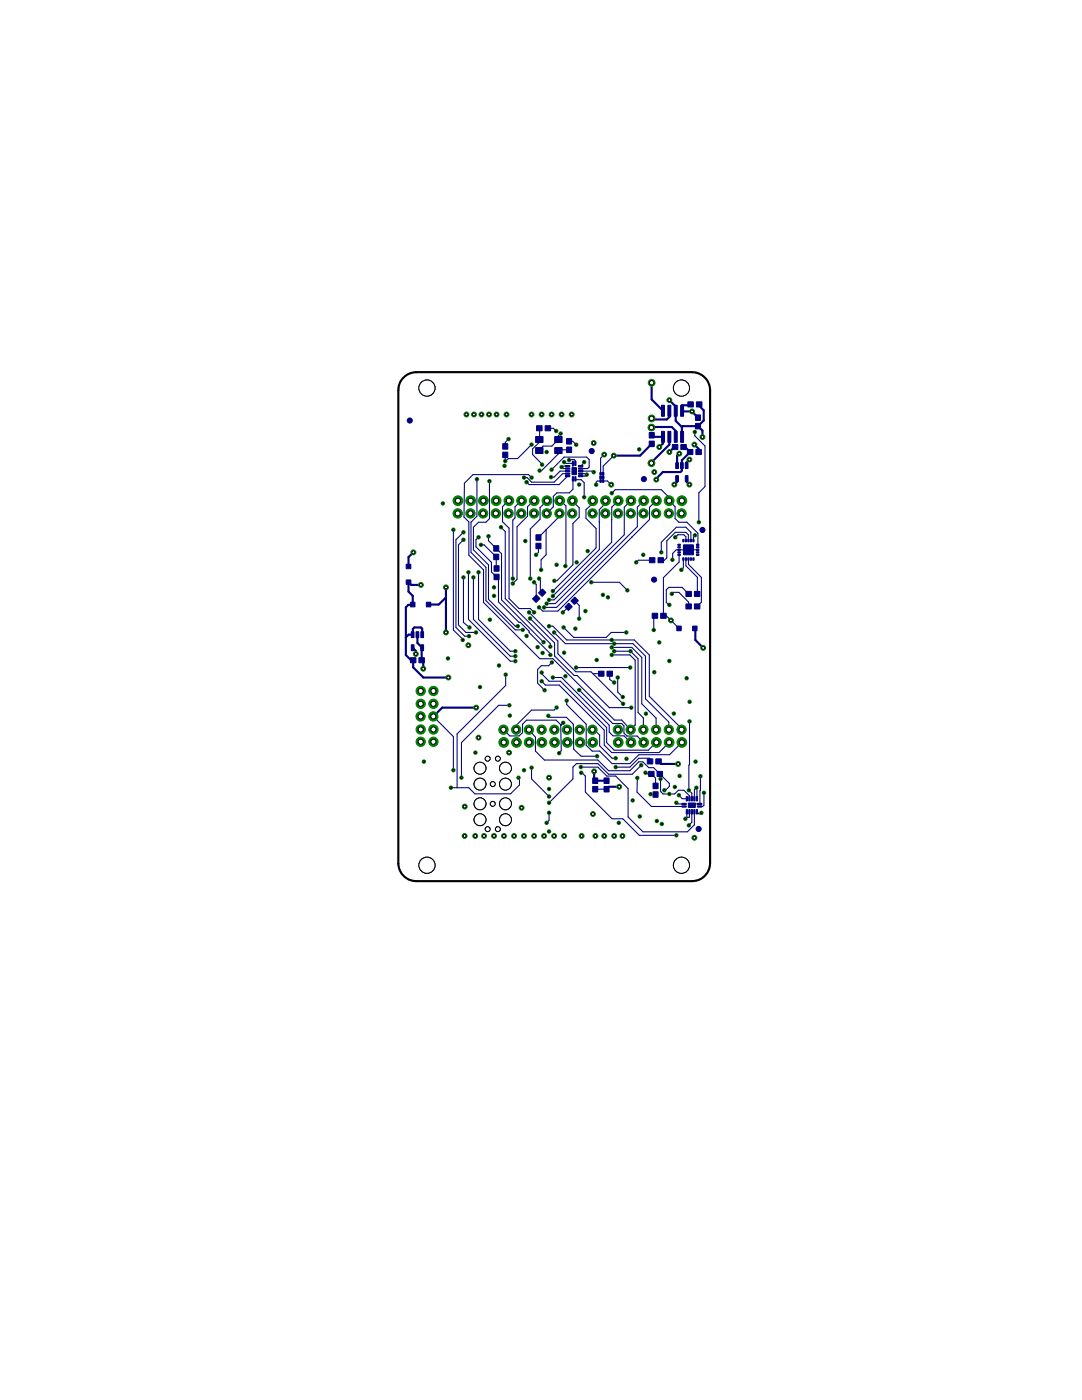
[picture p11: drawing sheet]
<svg xmlns="http://www.w3.org/2000/svg" width="216mm" height="279mm" viewBox="0 0 216 279" stroke-linecap="round" stroke-linejoin="round" font-family="sans-serif">
<g fill="#000080" stroke="#000080" stroke-width=".2">
<path d="M118.3 155.3h1v1h-1z" fill-rule="evenodd"/>
<path d="M118.3 157h1v1h-1z" fill-rule="evenodd"/>
<path d="M131.8 122.4h1.1v1h-1.1z" fill-rule="evenodd"/>
<path d="M130.2 122.4h1v1h-1z" fill-rule="evenodd"/>
<path d="M100.3 90.3h1v1h-1z" fill-rule="evenodd"/>
<path d="M100.3 88.6h1v1h-1z" fill-rule="evenodd"/>
<path d="M120.5 155.3h1v1h-1z" fill-rule="evenodd"/>
<path d="M120.5 157h1v1h-1z" fill-rule="evenodd"/>
<path d="M130.3 156.3h1v1.1h-1z" fill-rule="evenodd"/>
<path d="M130.3 158h1v1.1h-1z" fill-rule="evenodd"/>
<path d="M130.9 151.5h1v.9h-1z" fill-rule="evenodd"/>
<path d="M129.2 151.5h1v.9h-1z" fill-rule="evenodd"/>
<path d="M139 80.2h1v1h-1z" fill-rule="evenodd"/>
<path d="M137.3 80.2h1v1h-1z" fill-rule="evenodd"/>
<path d="M129.6 86.3h.9v1.1h-.9z" fill-rule="evenodd"/>
<path d="M129.6 88.1h.9v1h-.9z" fill-rule="evenodd"/>
<path d="M138.9 89.7h1v1h-1z" fill-rule="evenodd"/>
<path d="M137.2 89.7h1v1h-1z" fill-rule="evenodd"/>
<path d="M134.2 88.7h1v1h-1z" fill-rule="evenodd"/>
<path d="M135.9 88.7h1v1h-1z" fill-rule="evenodd"/>
<path d="M138.8 84.5h1v1.1h-1z" fill-rule="evenodd"/>
<path d="M138.8 82.8h1v1.1h-1z" fill-rule="evenodd"/>
<path d="M113.1 87.5h.9v1.1h-.9z" fill-rule="evenodd"/>
<path d="M113.1 89.2h.9v1.1h-.9z" fill-rule="evenodd"/>
<path d="M108.8 85h1.1v1h-1.1z" fill-rule="evenodd"/>
<path d="M107.1 85h1v1h-1z" fill-rule="evenodd"/>
<path d="M85.1 120.2h.8v.9h-.8z" fill-rule="evenodd"/>
<path d="M81.9 120.2h.9v.9h-.9z" fill-rule="evenodd"/>
<path d="M135.1 125h.8v.9h-.8z" fill-rule="evenodd"/>
<path d="M138.2 125h.9v.9h-.9z" fill-rule="evenodd"/>
<path d="M132 80.9h.6l-.1 2.2-.5-.1z" fill-rule="evenodd"/>
<path d="M133.3 80.9h.6l-.1 2.2-.5-.1z" fill-rule="evenodd"/>
<path d="M134.6 80.9h.5v2.2l-.6-.1z" fill-rule="evenodd"/>
<path d="M135.8 80.9h.6l-.1 2.2-.5-.1z" fill-rule="evenodd"/>
<path d="M135.8 86.1l.6 .1-.1 2.1-.5-.1z" fill-rule="evenodd"/>
<path d="M134.6 86.1l.5 .1v2.1l-.6-.1z" fill-rule="evenodd"/>
<path d="M133.3 86.1l.6 .1-.1 2.1-.5-.1z" fill-rule="evenodd"/>
<path d="M132 86.1l.6 .1-.1 2.1-.5-.1z" fill-rule="evenodd"/>
<path d="M131.1 154h1.1v.9h-1.1z" fill-rule="evenodd"/>
<path d="M129.4 154h1.1v.9h-1.1z" fill-rule="evenodd"/>
<path d="M98.5 108.9h1v1.1h-1z" fill-rule="evenodd"/>
<path d="M98.5 110.6h1v1.1h-1z" fill-rule="evenodd"/>
<path d="M107 106.7h.9v1.1h-.9z" fill-rule="evenodd"/>
<path d="M107 108.4h.9v1.1h-.9z" fill-rule="evenodd"/>
<path d="M98.6 114.6h1v1.1h-1z" fill-rule="evenodd"/>
<path d="M98.6 112.9h1v1.1h-1z" fill-rule="evenodd"/>
<path d="M119.4 134h1.1v.9h-1.1z" fill-rule="evenodd"/>
<path d="M121.1 134h1.1v.9h-1.1z" fill-rule="evenodd"/>
<path d="M138.6 118h1v1h-1z" fill-rule="evenodd"/>
<path d="M136.9 118h1v1h-1z" fill-rule="evenodd"/>
<path d="M138.6 120.5h1v1h-1z" fill-rule="evenodd"/>
<path d="M136.9 120.5h1v1h-1z" fill-rule="evenodd"/>
<path d="M134.9 92.3l.5 .1v1.1l-.6-.1z" fill-rule="evenodd"/>
<path d="M135.8 92.3l.5 .1v1.1l-.5-.1z" fill-rule="evenodd"/>
<path d="M136.8 92.3l.5 .1v1.1l-.6-.1z" fill-rule="evenodd"/>
<path d="M136.8 95h.5v1.1l-.6-.1z" fill-rule="evenodd"/>
<path d="M134.9 95h.5v1.1l-.6-.1z" fill-rule="evenodd"/>
<path d="M82.1 126.1h.5v1.1h-.5z" fill-rule="evenodd"/>
<path d="M83 126.1h.6l-.1 1.1h-.5z" fill-rule="evenodd"/>
<path d="M84 126.1h.5v1.1h-.5z" fill-rule="evenodd"/>
<path d="M84 128.7h.5v1.1h-.5z" fill-rule="evenodd"/>
<path d="M82.1 128.7h.5v1.1h-.5z" fill-rule="evenodd"/>
<path d="M139 108.6h.4l.1 .2-.5 .1z" fill-rule="evenodd"/>
<path d="M139 109.1h.4l.1 .2h-.5z" fill-rule="evenodd"/>
<path d="M139 109.6h.4l.1 .2-.5 .1z" fill-rule="evenodd"/>
<path d="M139 110.1h.4l.1 .2-.5 .1z" fill-rule="evenodd"/>
<path d="M139 110.6h.4l.1 .2h-.5z" fill-rule="evenodd"/>
<path d="M138.3 111.3l.2 .1-.1 .4-.2-.1z" fill-rule="evenodd"/>
<path d="M137.8 111.3l.2 .1-.1 .4-.2-.1z" fill-rule="evenodd"/>
<path d="M137.3 111.3l.2 .1-.1 .4-.2-.1z" fill-rule="evenodd"/>
<path d="M136.8 111.3l.2 .1-.1 .4-.2-.1z" fill-rule="evenodd"/>
<path d="M136.3 111.3l.2 .1-.1 .4-.2-.1z" fill-rule="evenodd"/>
<path d="M135.3 110.6h.4l.1 .2h-.5z" fill-rule="evenodd"/>
<path d="M135.3 110.1h.4l.1 .2-.5 .1z" fill-rule="evenodd"/>
<path d="M135.3 109.6h.4l.1 .2-.5 .1z" fill-rule="evenodd"/>
<path d="M135.3 109.1h.4l.1 .2h-.5z" fill-rule="evenodd"/>
<path d="M135.3 108.6h.4l.1 .2-.5 .1z" fill-rule="evenodd"/>
<path d="M136.3 107.7h.2l-.1 .4h-.2z" fill-rule="evenodd"/>
<path d="M136.8 107.7h.2l-.1 .4h-.2z" fill-rule="evenodd"/>
<path d="M137.3 107.7h.2l-.1 .4h-.2z" fill-rule="evenodd"/>
<path d="M137.8 107.7h.2l-.1 .4h-.2z" fill-rule="evenodd"/>
<path d="M138.3 107.7h.2l-.1 .4h-.2z" fill-rule="evenodd"/>
<path d="M136.4 108.8h1.9v1.9h-1.9z" fill-rule="evenodd"/>
<path d="M106.9 87.1h1.4v1.2h-1.4z" fill-rule="evenodd"/>
<path d="M110.7 89.3h1.4v1.2h-1.4z" fill-rule="evenodd"/>
<path d="M106.9 89.3h1.4v1.2h-1.4z" fill-rule="evenodd"/>
<path d="M110.7 87.1h1.4v1.2h-1.4z" fill-rule="evenodd"/>
<path d="M81.9 131.3h1.1v.9h-1.1z" fill-rule="evenodd"/>
<path d="M83.6 131.3h1.1v.9h-1.1z" fill-rule="evenodd"/>
<path d="M129.6 111.3h1.1v1h-1.1z" fill-rule="evenodd"/>
<path d="M131.3 111.3h1.1v1h-1.1z" fill-rule="evenodd"/>
<path d="M119.7 95.7h.3v.5h-.3z" fill-rule="evenodd"/>
<path d="M120.2 95.7h.3v.5h-.3z" fill-rule="evenodd"/>
<path d="M120.2 94.3h.3v.5h-.3z" fill-rule="evenodd"/>
<path d="M119.7 94.3h.3v.5h-.3z" fill-rule="evenodd"/>
<path d="M119.7 95h.8v.5h-.8z" fill-rule="evenodd"/>
<path d="M114.7 95.1l.2 .1v.8l-.2-.1z" fill-rule="evenodd"/>
<path d="M115.4 94.9h.8l.1 .2h-.8z" fill-rule="evenodd"/>
<path d="M115.4 94.4h.8l.1 .2-.8 .1z" fill-rule="evenodd"/>
<path d="M115.4 93.9h.8l.1 .2h-.8z" fill-rule="evenodd"/>
<path d="M115.4 93.4h.8l.1 .2h-.8z" fill-rule="evenodd"/>
<path d="M115.4 92.9h.8l.1 .2-.8 .1z" fill-rule="evenodd"/>
<path d="M114.7 92.1h.2v.8l-.2-.1z" fill-rule="evenodd"/>
<path d="M114.2 92.1h.2v.8l-.2-.1z" fill-rule="evenodd"/>
<path d="M112.8 92.9h.8l.1 .2-.8 .1z" fill-rule="evenodd"/>
<path d="M112.8 93.4h.8l.1 .2h-.8z" fill-rule="evenodd"/>
<path d="M112.8 93.9h.8l.1 .2h-.8z" fill-rule="evenodd"/>
<path d="M112.8 94.4h.8l.1 .2-.8 .1z" fill-rule="evenodd"/>
<path d="M112.8 94.9h.8l.1 .2h-.8z" fill-rule="evenodd"/>
<path d="M114.2 95.1l.2 .1v.8l-.2-.1z" fill-rule="evenodd"/>
<path d="M114.2 93.3h.8v1.4h-.8z" fill-rule="evenodd"/>
<path d="M136.1 160.8h.8v.2l-.8 .1z" fill-rule="evenodd"/>
<path d="M137 161.6h.2l-.1 .9-.2-.1z" fill-rule="evenodd"/>
<path d="M137.5 161.6h.2l-.1 .9-.2-.1z" fill-rule="evenodd"/>
<path d="M137.9 161.6h.3l-.1 .9-.2-.1z" fill-rule="evenodd"/>
<path d="M138.5 161.6h.2l-.1 .9-.2-.1z" fill-rule="evenodd"/>
<path d="M139 161.6h.2l-.1 .9-.2-.1z" fill-rule="evenodd"/>
<path d="M139.2 160.8h.8v.2l-.8 .1z" fill-rule="evenodd"/>
<path d="M139.2 160.3h.8v.2l-.8 .1z" fill-rule="evenodd"/>
<path d="M139 159h.2l-.1 .9-.2-.1z" fill-rule="evenodd"/>
<path d="M138.5 159h.2l-.1 .9-.2-.1z" fill-rule="evenodd"/>
<path d="M137.9 159h.3l-.1 .9-.2-.1z" fill-rule="evenodd"/>
<path d="M137.5 159h.2l-.1 .9-.2-.1z" fill-rule="evenodd"/>
<path d="M137 159h.2l-.1 .9-.2-.1z" fill-rule="evenodd"/>
<path d="M136.1 160.3h.8v.2l-.8 .1z" fill-rule="evenodd"/>
<path d="M137.4 160.3h1.3v.8h-1.3z" fill-rule="evenodd"/>
<path d="M81.1 112.6h.9v.9h-.9z" fill-rule="evenodd"/>
<path d="M81.1 115.8h.9v.8h-.9z" fill-rule="evenodd"/>
<circle cx="130.5" cy="115.7" r=".51"/>
<circle cx="140.2" cy="105.8" r=".51"/>
<circle cx="118.1" cy="90" r=".51"/>
<circle cx="128.5" cy="95.6" r=".51"/>
<circle cx="81.8" cy="83.9" r=".51"/>
<circle cx="139.4" cy="165.4" r=".51"/>
</g>
<g fill="#000080" stroke="#000080" stroke-width=".2">
<path d="M113.9 119.9l.8-.7 .7 .6-.7 .8z"/>
<path d="M113.5 120.4l.7 .7-.8 .7-.6-.7z"/>
<path d="M107.5 118.3l.7-.7 .7 .6-.7 .8z"/>
<path d="M106.3 119.5l.7-.7 .7 .6-.7 .8z"/>
</g>
<g fill="none" stroke="#000080" stroke-width=".21">
<path d="M95.2 95.6v7.4l-1.2 1.2v6l3 3v6.7l5.8 5.8h1.5M97.7 96v7.5l-.7 .7h-1.5l-1 1v4.5l3 3v6.9l5.3 5.4h.5M101.5 87.6l-.7 .7v.8M101.5 99.9l-1.2 1.2v3l1.3 1.3v14.1l2 2h2.2l.8 .7M104.1 99.9l-1.3 1.2v2.3l-.5 .4v11.7M106.1 95.3l-.6-.6h-11.1l-1.7 1.7-.1 6.8 1 1v6.6l2.9 2.9v6.5l11.2 11.3h2.6l12.3 12.2h1.5l1.7 1.9 .9-.9v-12.9l-1-1.1h-3.6M106.1 88.7l-2.8 2.8h-1.9l-.6 .5v-1.2M106.6 99.9l-1.3 1.2v1.9l-2.1 2.1v10.5l-.9 .9M107.6 85.5v2.8l-1.3 1.3v1.1l1.9 2M109.1 99.9l-1.3 1.4v2.3l-2 2v9.9M109.3 85.5h1.1l.6 .5M111.4 87.7l.2 .2"/>
<path d="M111.4 87.7l-1.3 1.3h-1.7l-.8 .9M111.7 99.9l1.2 1.1v11.9l-.1 .1M111.9 86.5l-.5 .5v.7M112.6 92.2l.2 .3h1.5v1.3l.3 .2M113.3 94h-1.5l-1.2 1.2h-.6M113.3 94.5h-1l-1.7 1.7h-4.5l-.9-.9h-.6M113.3 93h-1l-.2 .2 .3 .3h.9M113.3 95l-1.7 1.7h-6l-.5-.5M113.6 89.8h-1.9l-.3 .1v.7l-3.3 3.3h-.4M113.6 88.1h.7l.7 .7M113.6 91.8v-.1h1l.2 .3v.5M114.2 99.9l1.4 1.4v1.9l-1.3 1.3v8.2l-3.2 3.2h-.5"/>
<path d="M114.3 95.6v2l-.7 .8h-2.5l-.7 .7v2.1l-1.3 1.3M114.8 95.6l.2 .1h1l.6 .6v2.9M115.9 94h2.4l.2 .2M115.9 94.5h1l.2 .2-.3 .3h-.9M115.9 93.5h1.4l.3-.3v-1.5l-.5-.5h-4.5l-2.5 2.5M116.6 92.2l-.7 .8M118.3 99.9v.6l-1.4 1.2v1.7l2 2.1v3.8l-8.6 8.7M119.8 96h-.6l-.2 .2v.5M120.4 96h.8l.8 .7M120.6 90.7l-.8 .7v3.2M120.8 99.9v.6l-1.2 1.2v8l-9.3 9.3M122.1 98.4l.7-.7h9.2l1.5 1.6v.6l1.2 1.2v2.4l.8 .7h1.6l2.2 2.2-.1 2.3"/>
<path d="M122.5 90.9l-2.1 2.1v2l-.3 .3M123.4 99.9l-1.3 1.3-.1 7-11.4 11.5h-1M125.8 99.9h.1M125.9 99.9l-1.3 1.3v5.5l-13.8 13.8h-1.7M128.4 99.9l-1.2 1.3v3.9l-16.1 16.1h-2.5M131 99.9l-1.4 1.3v2.5l-3.5 3.5M138.6 86.2v.8l2.1 2v8.1l-1.3 1.2v5.9M90.5 105.7v20l1.8 1.9v.1M92.5 107.7l-1 1v16l1.5 1.5h2M92.5 106.2l-1.5 1.5v17.5l1.7 1.8h.9M92.5 115.2v9l1.2 1M93.5 114.2v9.4l8.3 8.4h1"/>
<path d="M94.5 115.2v8.4l7.3 7.4h1M95.5 114.2v9.4l6.3 6.4h1M95.5 107.2l-.5 .5v1.4l3.1 3.1v2l1.4 1.5v4.4l4.1 4.1h.2l1.8 1.8v.2l4.2 4.3v.2M96 108.7h.6l2.4 2.4 .1 2.4M97.5 107v.9l2.6 2.6v9.2l8.4 8.5M100 105.2l.8 .9v13.4l9 9v.6M106.6 116.2l.4 .4v2.9M107.4 109v1.3l-.4 .4M107.6 115.5l.2 .2v2.2l.4 .4M109 105.7v5l-1 1v2M109 105.7l-1.6 1.6M111.6 102.5v.6l-2.6 2.6"/>
<path d="M114.7 119.9l.9 .9v2.7M118 116.2h5.6l1.6 1.6M119.6 104.1v.1M122.1 103.7h-.1M126.1 107.2l-14.8 14.8h-3l-.7-.8M126.1 107.2h.1M130.1 111.8h-2.7l-.4 .4M134 118.5l.3-.3h1.2l1.9 2v.8M134.7 107.2l.6-.5h1.2l.4 .4v.8M135.5 110.2v2l-3.1 3.1v7.6h.5l2.6 2.5M136.4 111.6v1.7l-.4 .4M136.9 111.6v1.3l2.2 2.3v3.3"/>
<path d="M137.4 107.9v-1.2l-.5-.5h-2.2l-1.6 1.7v3.4l-.5 .5h-.8M137.4 111.6v1l2.6 2.6v5l-.9 .8M137.4 118.5l-1.3-1.3h-2.6l-.6 .5v2.5l.7 .5M137.9 107.9v-1.7l-1-1h-1.9l-3 3v2M138.7 106.8l-.3 .3v.8M139.1 118.5h.1M139.2 109.7h-4.3l-.7 .7v1.3M139.4 118.2l-.3 .3M100.9 134.6v2.2l-9.7 9.7v10.7M105.6 122.2l5.7 5.8v2.5l3.6 3.6h3l.4 .4M105.8 123.4l4.9 4.9v2.6l3.9 3.9h.6l6.4 6.4M108.1 134.2v.3l1.5 1.5h2.2l9.3 9.2v3l1.5 1.5h6.8l1.6-1.5"/>
<path d="M108.1 136l.7 .7h2.8l9 9v3l1.5 1.5h9.4l2-2M109.6 125h.7l2.8 2.7h13.5l3 3v8.3l6.4 6.4v.2M110.1 132.2l-.6 .7h-1.5l-.7 .7v2.8l1.4 1.4M110.3 135.2h1.8l9.5 9.5v1.4l.7 .8h2.2l1.4 1.3M110.6 126.2l2.2 2.3h13.5l2.5 2.5v8.5l4.7 4.6v1.5M112.5 125.2l2 2h6.5l1-1h3M113.1 139.8v.8l3.9 3.9v4.2l1.2 1.2h1.5l2.4 2.5h3.6l1.8-1.8h6.1l2.5-2.4M113.5 121.1l-1.2 1.1M115 133.2h10.8M115.6 137.7l6.7 6.7h1.8l.4 .5v1.4l.6 .6h2l1.3 1.3M118.3 134.5l6 6M118.3 134.5h1.7"/>
<path d="M121.7 134.5v1.1l.9 .6M122.1 129.2h4l2 2v9.3l2.8 2.8v2.3M122.6 130h3.2l1.5 1.5v10.7l1.1 1.1v2.3M123.3 135.2v2.9l1 1M130.5 122.7l.2 .2-.2 .2v2.6M86.5 143l4 4v6.7M101.6 140.8h-2.1l-7.4 7.4v7M103.5 155.2l.2 .2v1.3l-1.8 1.7h-7.1l-1.3-1.2h-3.5M105.5 145.6l1.3 1.5v2M106.1 153.2v2.2l3.5 3.6M106.8 149.1h.1M106.8 149.1v.8l1.8 1.8h10.7l2.1 2.1h4.3l1.8-1.8h.8l1.2 1.2h.9l3.2 3.2v.6l-.8 .7h-.2"/>
<path d="M109.4 142.9l.3 .3h3.3l1.4 1.3 .1 5 1.5 1.4h3.1M111.1 141.2l-.5 .5h-4.5l-3.1 3.1v.8M111.9 144.8l.1-.1-1-1h-5.9l-.8 .8v1.7l-.7 .7h-1.9l-1.2-1.3M111.9 144.8l.1 5-.4 .5M112.4 144.3l-.5 .5M115.9 153.1h.1M115.9 153.1h3.4l1.8 1.8h1.8l2.4 2.5v5.6l3 3h8.9l1.4-1.4v-2.6M116 154.2h.1l.7 .7v3.2l5.3 5.3h2.2l3.3 3.3h7.4M118.2 145.6h.4l1.1 1.1v2.1l2.4 2.5h.8M118.8 157.5h2.2M121.6 141.2h4.4M124.3 140.5h.1"/>
<path d="M127.2 155.2l-.1 2.9 2.9 2.9h6.5M128 152.7l-1.8 1.8h-4.8l-2.1-2.1h-4.3l-.7 .7v2.3l-4.7 4.8M128.8 154.2l.3 .3h.9l.8 .8v1.7M129.7 152l-.1-.7h-2.1l-1.8 1.8h-2.8M129.8 158.5l1 .1M131.8 155.4v2.5l.5 .6h2.3l.8-.8h1.1l1.1 1.1v.6M135.5 158.7l.6 .7h1M137.6 144l-.1 13.7 .5 .6v1.1M138.6 159.4v-1.8l.4-.4 .1 .1v2.1M139.8 154.9l-.1 5.5h-1.4M140.5 158.2v2.5l-.3 .3h-.6M109.6 162.2v1.5l-.5 .5"/>
<path d="M135 160.2l.2 .2h1.3M137.1 162v1.1M137.1 163.1l-.3 .3M137.6 162v1.1h-.5M138 162v2.1l-.5 .6M138.1 160.5l.2-.1-.3 .3zM139.1 162l.3 .4h.4l.2-.2"/>
</g>
<g fill="none" stroke="#000080" stroke-width=".42">
<path d="M130 76.4v3.3l2.3 2.3M133.6 79.9l1.2 1.2v2.9l1.3 1.2M130 85.3l.1-.1h3.9l.8 .8v1.2M130 88.6l-2.3 2.3h-5.2M130 86.9l.4 .3h1.9v1.3l-.7 .7M133.6 82v1.2l-.5 .5h-2.9l-.2-.2M133.6 87.2v1.5l-3.6 3.6v.1M134.7 89.2l-1.1 1M135.1 95.5v-.4v1.1l-.5 .5M135.6 90.5l-.5 .5v1.9M136.1 85.2v2M136.4 89.2h.3l1 1-1.6 1.7v2l-.3 .3h-3.6l-1.2 1.3v.2"/>
<path d="M137 95.5l.1-.4v1.1l.5 .5M137.6 91.7l-.6 .6v.6M137.8 80.7l-.2 .2h-1.5v1.1l.1 .1h1.9l1.2 1.3M138.6 88.7l.8 .9v.6M139.3 85h-3.1l-.1 .2M139.3 85l.9 .9v1.3M139.7 80.7h-.2v.3l.9 .9v2l-1.1 1.1M82.5 110.2l-1 1v1.9M84 116.7h-2l-.5-.5v1.9l.9 .8v1.7l-.9 .1-.5 .5v9.5l1 1.1h.4M89 119.2l-1.5 1.4h-2M89 117.2v9M82.3 129.3l.7 .6v.6"/>
<path d="M82.4 131.7v1.5l2.1 2h5M83.3 126.7v1.6l.9 1-.1 .1v2.4l.1-.1 .3 .2v1.6M84.2 126.7v-1.2l-.2-.3h-1.3l-.3 .3v1.1l-.9 .1-.5 .5M138.6 125.4l.1 .1v2.2l1.6 1.6M95 141.2h-6.8l-1.7 1.8M118.6 153.9v1.7l.2 .2h2.2M123.5 157h-2l-.5 .5M131.4 152l.5 .5h3.4"/>
</g>
<circle cx="130" cy="76.4" r=".68" fill="#008000" stroke="#008000" stroke-width=".2"/>
<circle cx="130" cy="76.4" r=".44" fill="#fff" stroke="#000" stroke-width=".2"/>
<circle cx="130" cy="83.5" r=".68" fill="#008000" stroke="#008000" stroke-width=".2"/>
<circle cx="130" cy="83.5" r=".44" fill="#fff" stroke="#000" stroke-width=".2"/>
<circle cx="130" cy="92.4" r=".68" fill="#008000" stroke="#008000" stroke-width=".2"/>
<circle cx="130" cy="92.4" r=".44" fill="#fff" stroke="#000" stroke-width=".2"/>
<circle cx="130" cy="85.3" r=".68" fill="#008000" stroke="#008000" stroke-width=".2"/>
<circle cx="130" cy="85.3" r=".44" fill="#fff" stroke="#000" stroke-width=".2"/>
<circle cx="83.9" cy="140.5" r=".93" fill="#008000" stroke="#008000" stroke-width=".2"/>
<circle cx="83.9" cy="140.5" r=".51" fill="#fff" stroke="#000" stroke-width=".2"/>
<circle cx="86.5" cy="140.5" r=".93" fill="#008000" stroke="#008000" stroke-width=".2"/>
<circle cx="86.5" cy="140.5" r=".51" fill="#fff" stroke="#000" stroke-width=".2"/>
<circle cx="83.9" cy="145.6" r=".93" fill="#008000" stroke="#008000" stroke-width=".2"/>
<circle cx="83.9" cy="145.6" r=".51" fill="#fff" stroke="#000" stroke-width=".2"/>
<circle cx="86.5" cy="145.6" r=".93" fill="#008000" stroke="#008000" stroke-width=".2"/>
<circle cx="86.5" cy="145.6" r=".51" fill="#fff" stroke="#000" stroke-width=".2"/>
<circle cx="83.9" cy="148" r=".93" fill="#008000" stroke="#008000" stroke-width=".2"/>
<circle cx="83.9" cy="148" r=".51" fill="#fff" stroke="#000" stroke-width=".2"/>
<circle cx="86.5" cy="148" r=".93" fill="#008000" stroke="#008000" stroke-width=".2"/>
<circle cx="86.5" cy="148" r=".51" fill="#fff" stroke="#000" stroke-width=".2"/>
<circle cx="83.9" cy="137.9" r=".93" fill="#008000" stroke="#008000" stroke-width=".2"/>
<circle cx="83.9" cy="137.9" r=".51" fill="#fff" stroke="#000" stroke-width=".2"/>
<circle cx="86.5" cy="137.9" r=".93" fill="#008000" stroke="#008000" stroke-width=".2"/>
<circle cx="86.5" cy="137.9" r=".51" fill="#fff" stroke="#000" stroke-width=".2"/>
<circle cx="83.9" cy="143" r=".93" fill="#008000" stroke="#008000" stroke-width=".2"/>
<circle cx="83.9" cy="143" r=".51" fill="#fff" stroke="#000" stroke-width=".2"/>
<circle cx="86.5" cy="143" r=".93" fill="#008000" stroke="#008000" stroke-width=".2"/>
<circle cx="86.5" cy="143" r=".51" fill="#fff" stroke="#000" stroke-width=".2"/>
<circle cx="136" cy="145.6" r=".93" fill="#008000" stroke="#008000" stroke-width=".2"/>
<circle cx="136" cy="145.6" r=".51" fill="#fff" stroke="#000" stroke-width=".2"/>
<circle cx="133.5" cy="145.6" r=".93" fill="#008000" stroke="#008000" stroke-width=".2"/>
<circle cx="133.5" cy="145.6" r=".51" fill="#fff" stroke="#000" stroke-width=".2"/>
<circle cx="130.9" cy="145.6" r=".93" fill="#008000" stroke="#008000" stroke-width=".2"/>
<circle cx="130.9" cy="145.6" r=".51" fill="#fff" stroke="#000" stroke-width=".2"/>
<circle cx="128.4" cy="145.6" r=".93" fill="#008000" stroke="#008000" stroke-width=".2"/>
<circle cx="128.4" cy="145.6" r=".51" fill="#fff" stroke="#000" stroke-width=".2"/>
<circle cx="125.8" cy="145.6" r=".93" fill="#008000" stroke="#008000" stroke-width=".2"/>
<circle cx="125.8" cy="145.6" r=".51" fill="#fff" stroke="#000" stroke-width=".2"/>
<circle cx="123.3" cy="145.6" r=".93" fill="#008000" stroke="#008000" stroke-width=".2"/>
<circle cx="123.3" cy="145.6" r=".51" fill="#fff" stroke="#000" stroke-width=".2"/>
<circle cx="118.2" cy="102.5" r=".93" fill="#008000" stroke="#008000" stroke-width=".2"/>
<circle cx="118.2" cy="102.5" r=".51" fill="#fff" stroke="#000" stroke-width=".2"/>
<circle cx="120.8" cy="102.5" r=".93" fill="#008000" stroke="#008000" stroke-width=".2"/>
<circle cx="120.8" cy="102.5" r=".51" fill="#fff" stroke="#000" stroke-width=".2"/>
<circle cx="123.3" cy="102.5" r=".93" fill="#008000" stroke="#008000" stroke-width=".2"/>
<circle cx="123.3" cy="102.5" r=".51" fill="#fff" stroke="#000" stroke-width=".2"/>
<circle cx="125.9" cy="102.5" r=".93" fill="#008000" stroke="#008000" stroke-width=".2"/>
<circle cx="125.9" cy="102.5" r=".51" fill="#fff" stroke="#000" stroke-width=".2"/>
<circle cx="128.4" cy="102.5" r=".93" fill="#008000" stroke="#008000" stroke-width=".2"/>
<circle cx="128.4" cy="102.5" r=".51" fill="#fff" stroke="#000" stroke-width=".2"/>
<circle cx="130.9" cy="102.5" r=".93" fill="#008000" stroke="#008000" stroke-width=".2"/>
<circle cx="130.9" cy="102.5" r=".51" fill="#fff" stroke="#000" stroke-width=".2"/>
<circle cx="133.5" cy="102.5" r=".93" fill="#008000" stroke="#008000" stroke-width=".2"/>
<circle cx="133.5" cy="102.5" r=".51" fill="#fff" stroke="#000" stroke-width=".2"/>
<circle cx="136" cy="102.5" r=".93" fill="#008000" stroke="#008000" stroke-width=".2"/>
<circle cx="136" cy="102.5" r=".51" fill="#fff" stroke="#000" stroke-width=".2"/>
<circle cx="118.2" cy="145.6" r=".93" fill="#008000" stroke="#008000" stroke-width=".2"/>
<circle cx="118.2" cy="145.6" r=".51" fill="#fff" stroke="#000" stroke-width=".2"/>
<circle cx="115.7" cy="145.6" r=".93" fill="#008000" stroke="#008000" stroke-width=".2"/>
<circle cx="115.7" cy="145.6" r=".51" fill="#fff" stroke="#000" stroke-width=".2"/>
<circle cx="113.1" cy="145.6" r=".93" fill="#008000" stroke="#008000" stroke-width=".2"/>
<circle cx="113.1" cy="145.6" r=".51" fill="#fff" stroke="#000" stroke-width=".2"/>
<circle cx="110.6" cy="145.6" r=".93" fill="#008000" stroke="#008000" stroke-width=".2"/>
<circle cx="110.6" cy="145.6" r=".51" fill="#fff" stroke="#000" stroke-width=".2"/>
<circle cx="108.1" cy="145.6" r=".93" fill="#008000" stroke="#008000" stroke-width=".2"/>
<circle cx="108.1" cy="145.6" r=".51" fill="#fff" stroke="#000" stroke-width=".2"/>
<circle cx="105.5" cy="145.6" r=".93" fill="#008000" stroke="#008000" stroke-width=".2"/>
<circle cx="105.5" cy="145.6" r=".51" fill="#fff" stroke="#000" stroke-width=".2"/>
<circle cx="103" cy="145.6" r=".93" fill="#008000" stroke="#008000" stroke-width=".2"/>
<circle cx="103" cy="145.6" r=".51" fill="#fff" stroke="#000" stroke-width=".2"/>
<circle cx="100.5" cy="145.6" r=".93" fill="#008000" stroke="#008000" stroke-width=".2"/>
<circle cx="100.5" cy="145.6" r=".51" fill="#fff" stroke="#000" stroke-width=".2"/>
<circle cx="91.3" cy="102.5" r=".93" fill="#008000" stroke="#008000" stroke-width=".2"/>
<circle cx="91.3" cy="102.5" r=".51" fill="#fff" stroke="#000" stroke-width=".2"/>
<circle cx="93.9" cy="102.5" r=".93" fill="#008000" stroke="#008000" stroke-width=".2"/>
<circle cx="93.9" cy="102.5" r=".51" fill="#fff" stroke="#000" stroke-width=".2"/>
<circle cx="96.4" cy="102.5" r=".93" fill="#008000" stroke="#008000" stroke-width=".2"/>
<circle cx="96.4" cy="102.5" r=".51" fill="#fff" stroke="#000" stroke-width=".2"/>
<circle cx="98.9" cy="102.5" r=".93" fill="#008000" stroke="#008000" stroke-width=".2"/>
<circle cx="98.9" cy="102.5" r=".51" fill="#fff" stroke="#000" stroke-width=".2"/>
<circle cx="101.5" cy="102.5" r=".93" fill="#008000" stroke="#008000" stroke-width=".2"/>
<circle cx="101.5" cy="102.5" r=".51" fill="#fff" stroke="#000" stroke-width=".2"/>
<circle cx="104" cy="102.5" r=".93" fill="#008000" stroke="#008000" stroke-width=".2"/>
<circle cx="104" cy="102.5" r=".51" fill="#fff" stroke="#000" stroke-width=".2"/>
<circle cx="106.6" cy="102.5" r=".93" fill="#008000" stroke="#008000" stroke-width=".2"/>
<circle cx="106.6" cy="102.5" r=".51" fill="#fff" stroke="#000" stroke-width=".2"/>
<circle cx="109.1" cy="102.5" r=".93" fill="#008000" stroke="#008000" stroke-width=".2"/>
<circle cx="109.1" cy="102.5" r=".51" fill="#fff" stroke="#000" stroke-width=".2"/>
<circle cx="111.6" cy="102.5" r=".93" fill="#008000" stroke="#008000" stroke-width=".2"/>
<circle cx="111.6" cy="102.5" r=".51" fill="#fff" stroke="#000" stroke-width=".2"/>
<circle cx="114.2" cy="102.5" r=".93" fill="#008000" stroke="#008000" stroke-width=".2"/>
<circle cx="114.2" cy="102.5" r=".51" fill="#fff" stroke="#000" stroke-width=".2"/>
<circle cx="108.1" cy="148.2" r=".97" fill="#008000" stroke="#008000" stroke-width=".2"/>
<circle cx="108.1" cy="148.2" r=".51" fill="#fff" stroke="#000" stroke-width=".2"/>
<circle cx="110.7" cy="148.2" r=".97" fill="#008000" stroke="#008000" stroke-width=".2"/>
<circle cx="110.7" cy="148.2" r=".51" fill="#fff" stroke="#000" stroke-width=".2"/>
<circle cx="123.4" cy="148.2" r=".97" fill="#008000" stroke="#008000" stroke-width=".2"/>
<circle cx="123.4" cy="148.2" r=".51" fill="#fff" stroke="#000" stroke-width=".2"/>
<circle cx="125.9" cy="148.2" r=".97" fill="#008000" stroke="#008000" stroke-width=".2"/>
<circle cx="125.9" cy="148.2" r=".51" fill="#fff" stroke="#000" stroke-width=".2"/>
<circle cx="128.4" cy="148.2" r=".97" fill="#008000" stroke="#008000" stroke-width=".2"/>
<circle cx="128.4" cy="148.2" r=".51" fill="#fff" stroke="#000" stroke-width=".2"/>
<circle cx="131" cy="148.2" r=".97" fill="#008000" stroke="#008000" stroke-width=".2"/>
<circle cx="131" cy="148.2" r=".51" fill="#fff" stroke="#000" stroke-width=".2"/>
<circle cx="133.5" cy="148.2" r=".97" fill="#008000" stroke="#008000" stroke-width=".2"/>
<circle cx="133.5" cy="148.2" r=".51" fill="#fff" stroke="#000" stroke-width=".2"/>
<circle cx="136.1" cy="148.2" r=".97" fill="#008000" stroke="#008000" stroke-width=".2"/>
<circle cx="136.1" cy="148.2" r=".51" fill="#fff" stroke="#000" stroke-width=".2"/>
<circle cx="96.5" cy="99.9" r=".97" fill="#008000" stroke="#008000" stroke-width=".2"/>
<circle cx="96.5" cy="99.9" r=".51" fill="#fff" stroke="#000" stroke-width=".2"/>
<circle cx="136.1" cy="99.9" r=".97" fill="#008000" stroke="#008000" stroke-width=".2"/>
<circle cx="136.1" cy="99.9" r=".51" fill="#fff" stroke="#000" stroke-width=".2"/>
<circle cx="133.5" cy="99.9" r=".97" fill="#008000" stroke="#008000" stroke-width=".2"/>
<circle cx="133.5" cy="99.9" r=".51" fill="#fff" stroke="#000" stroke-width=".2"/>
<circle cx="131" cy="99.9" r=".97" fill="#008000" stroke="#008000" stroke-width=".2"/>
<circle cx="131" cy="99.9" r=".51" fill="#fff" stroke="#000" stroke-width=".2"/>
<circle cx="128.4" cy="99.9" r=".97" fill="#008000" stroke="#008000" stroke-width=".2"/>
<circle cx="128.4" cy="99.9" r=".51" fill="#fff" stroke="#000" stroke-width=".2"/>
<circle cx="125.9" cy="99.9" r=".97" fill="#008000" stroke="#008000" stroke-width=".2"/>
<circle cx="125.9" cy="99.9" r=".51" fill="#fff" stroke="#000" stroke-width=".2"/>
<circle cx="123.4" cy="99.9" r=".97" fill="#008000" stroke="#008000" stroke-width=".2"/>
<circle cx="123.4" cy="99.9" r=".51" fill="#fff" stroke="#000" stroke-width=".2"/>
<circle cx="120.8" cy="99.9" r=".97" fill="#008000" stroke="#008000" stroke-width=".2"/>
<circle cx="120.8" cy="99.9" r=".51" fill="#fff" stroke="#000" stroke-width=".2"/>
<circle cx="118.3" cy="99.9" r=".97" fill="#008000" stroke="#008000" stroke-width=".2"/>
<circle cx="118.3" cy="99.9" r=".51" fill="#fff" stroke="#000" stroke-width=".2"/>
<circle cx="114.2" cy="99.9" r=".97" fill="#008000" stroke="#008000" stroke-width=".2"/>
<circle cx="114.2" cy="99.9" r=".51" fill="#fff" stroke="#000" stroke-width=".2"/>
<circle cx="111.7" cy="99.9" r=".97" fill="#008000" stroke="#008000" stroke-width=".2"/>
<circle cx="111.7" cy="99.9" r=".51" fill="#fff" stroke="#000" stroke-width=".2"/>
<circle cx="109.1" cy="99.9" r=".97" fill="#008000" stroke="#008000" stroke-width=".2"/>
<circle cx="109.1" cy="99.9" r=".51" fill="#fff" stroke="#000" stroke-width=".2"/>
<circle cx="106.6" cy="99.9" r=".97" fill="#008000" stroke="#008000" stroke-width=".2"/>
<circle cx="106.6" cy="99.9" r=".51" fill="#fff" stroke="#000" stroke-width=".2"/>
<circle cx="104.1" cy="99.9" r=".97" fill="#008000" stroke="#008000" stroke-width=".2"/>
<circle cx="104.1" cy="99.9" r=".51" fill="#fff" stroke="#000" stroke-width=".2"/>
<circle cx="101.5" cy="99.9" r=".97" fill="#008000" stroke="#008000" stroke-width=".2"/>
<circle cx="101.5" cy="99.9" r=".51" fill="#fff" stroke="#000" stroke-width=".2"/>
<circle cx="113.2" cy="148.2" r=".97" fill="#008000" stroke="#008000" stroke-width=".2"/>
<circle cx="113.2" cy="148.2" r=".51" fill="#fff" stroke="#000" stroke-width=".2"/>
<circle cx="115.7" cy="148.2" r=".97" fill="#008000" stroke="#008000" stroke-width=".2"/>
<circle cx="115.7" cy="148.2" r=".51" fill="#fff" stroke="#000" stroke-width=".2"/>
<circle cx="99" cy="99.9" r=".97" fill="#008000" stroke="#008000" stroke-width=".2"/>
<circle cx="99" cy="99.9" r=".51" fill="#fff" stroke="#000" stroke-width=".2"/>
<circle cx="103.1" cy="148.2" r=".97" fill="#008000" stroke="#008000" stroke-width=".2"/>
<circle cx="103.1" cy="148.2" r=".51" fill="#fff" stroke="#000" stroke-width=".2"/>
<circle cx="100.5" cy="148.2" r=".97" fill="#008000" stroke="#008000" stroke-width=".2"/>
<circle cx="100.5" cy="148.2" r=".51" fill="#fff" stroke="#000" stroke-width=".2"/>
<circle cx="105.6" cy="148.2" r=".97" fill="#008000" stroke="#008000" stroke-width=".2"/>
<circle cx="105.6" cy="148.2" r=".51" fill="#fff" stroke="#000" stroke-width=".2"/>
<circle cx="91.4" cy="99.9" r=".97" fill="#008000" stroke="#008000" stroke-width=".2"/>
<circle cx="91.4" cy="99.9" r=".51" fill="#fff" stroke="#000" stroke-width=".2"/>
<circle cx="93.9" cy="99.9" r=".97" fill="#008000" stroke="#008000" stroke-width=".2"/>
<circle cx="93.9" cy="99.9" r=".51" fill="#fff" stroke="#000" stroke-width=".2"/>
<circle cx="118.3" cy="148.2" r=".97" fill="#008000" stroke="#008000" stroke-width=".2"/>
<circle cx="118.3" cy="148.2" r=".51" fill="#fff" stroke="#000" stroke-width=".2"/>
<circle cx="125" cy="126.2" r=".34" fill="#008000" stroke="#008000" stroke-width=".2"/>
<circle cx="125" cy="126.2" r=".17" fill="#fff" stroke="#000" stroke-width=".2"/>
<circle cx="112.5" cy="125.2" r=".34" fill="#008000" stroke="#008000" stroke-width=".2"/>
<circle cx="112.5" cy="125.2" r=".17" fill="#fff" stroke="#000" stroke-width=".2"/>
<circle cx="106.1" cy="95.3" r=".34" fill="#008000" stroke="#008000" stroke-width=".2"/>
<circle cx="106.1" cy="95.3" r=".17" fill="#fff" stroke="#000" stroke-width=".2"/>
<circle cx="122.1" cy="130.7" r=".34" fill="#008000" stroke="#008000" stroke-width=".2"/>
<circle cx="122.1" cy="130.7" r=".17" fill="#fff" stroke="#000" stroke-width=".2"/>
<circle cx="120.3" cy="118.7" r=".34" fill="#008000" stroke="#008000" stroke-width=".2"/>
<circle cx="120.3" cy="118.7" r=".17" fill="#fff" stroke="#000" stroke-width=".2"/>
<circle cx="93.1" cy="82.7" r=".49" fill="#008000" stroke="#008000" stroke-width=".2"/>
<circle cx="93.1" cy="82.7" r=".3" fill="#fff" stroke="#000" stroke-width=".2"/>
<circle cx="101.1" cy="82.7" r=".49" fill="#008000" stroke="#008000" stroke-width=".2"/>
<circle cx="101.1" cy="82.7" r=".3" fill="#fff" stroke="#000" stroke-width=".2"/>
<circle cx="106.1" cy="82.7" r=".49" fill="#008000" stroke="#008000" stroke-width=".2"/>
<circle cx="106.1" cy="82.7" r=".3" fill="#fff" stroke="#000" stroke-width=".2"/>
<circle cx="112.1" cy="82.7" r=".49" fill="#008000" stroke="#008000" stroke-width=".2"/>
<circle cx="112.1" cy="82.7" r=".3" fill="#fff" stroke="#000" stroke-width=".2"/>
<circle cx="114.1" cy="82.7" r=".49" fill="#008000" stroke="#008000" stroke-width=".2"/>
<circle cx="114.1" cy="82.7" r=".3" fill="#fff" stroke="#000" stroke-width=".2"/>
<circle cx="96.1" cy="82.7" r=".49" fill="#008000" stroke="#008000" stroke-width=".2"/>
<circle cx="96.1" cy="82.7" r=".3" fill="#fff" stroke="#000" stroke-width=".2"/>
<circle cx="92.7" cy="166.8" r=".49" fill="#008000" stroke="#008000" stroke-width=".2"/>
<circle cx="92.7" cy="166.8" r=".3" fill="#fff" stroke="#000" stroke-width=".2"/>
<circle cx="94.8" cy="166.8" r=".49" fill="#008000" stroke="#008000" stroke-width=".2"/>
<circle cx="94.8" cy="166.8" r=".3" fill="#fff" stroke="#000" stroke-width=".2"/>
<circle cx="96.6" cy="166.8" r=".49" fill="#008000" stroke="#008000" stroke-width=".2"/>
<circle cx="96.6" cy="166.8" r=".3" fill="#fff" stroke="#000" stroke-width=".2"/>
<circle cx="98.6" cy="166.8" r=".49" fill="#008000" stroke="#008000" stroke-width=".2"/>
<circle cx="98.6" cy="166.8" r=".3" fill="#fff" stroke="#000" stroke-width=".2"/>
<circle cx="100.6" cy="166.8" r=".49" fill="#008000" stroke="#008000" stroke-width=".2"/>
<circle cx="100.6" cy="166.8" r=".3" fill="#fff" stroke="#000" stroke-width=".2"/>
<circle cx="102.6" cy="166.8" r=".49" fill="#008000" stroke="#008000" stroke-width=".2"/>
<circle cx="102.6" cy="166.8" r=".3" fill="#fff" stroke="#000" stroke-width=".2"/>
<circle cx="104.6" cy="166.8" r=".49" fill="#008000" stroke="#008000" stroke-width=".2"/>
<circle cx="104.6" cy="166.8" r=".3" fill="#fff" stroke="#000" stroke-width=".2"/>
<circle cx="106.6" cy="166.8" r=".49" fill="#008000" stroke="#008000" stroke-width=".2"/>
<circle cx="106.6" cy="166.8" r=".3" fill="#fff" stroke="#000" stroke-width=".2"/>
<circle cx="108.6" cy="166.8" r=".49" fill="#008000" stroke="#008000" stroke-width=".2"/>
<circle cx="108.6" cy="166.8" r=".3" fill="#fff" stroke="#000" stroke-width=".2"/>
<circle cx="110.6" cy="166.8" r=".49" fill="#008000" stroke="#008000" stroke-width=".2"/>
<circle cx="110.6" cy="166.8" r=".3" fill="#fff" stroke="#000" stroke-width=".2"/>
<circle cx="112.6" cy="166.8" r=".49" fill="#008000" stroke="#008000" stroke-width=".2"/>
<circle cx="112.6" cy="166.8" r=".3" fill="#fff" stroke="#000" stroke-width=".2"/>
<circle cx="116.1" cy="166.8" r=".49" fill="#008000" stroke="#008000" stroke-width=".2"/>
<circle cx="116.1" cy="166.8" r=".3" fill="#fff" stroke="#000" stroke-width=".2"/>
<circle cx="118.8" cy="166.8" r=".49" fill="#008000" stroke="#008000" stroke-width=".2"/>
<circle cx="118.8" cy="166.8" r=".3" fill="#fff" stroke="#000" stroke-width=".2"/>
<circle cx="120.6" cy="166.8" r=".49" fill="#008000" stroke="#008000" stroke-width=".2"/>
<circle cx="120.6" cy="166.8" r=".3" fill="#fff" stroke="#000" stroke-width=".2"/>
<circle cx="122.6" cy="166.8" r=".49" fill="#008000" stroke="#008000" stroke-width=".2"/>
<circle cx="122.6" cy="166.8" r=".3" fill="#fff" stroke="#000" stroke-width=".2"/>
<circle cx="124.2" cy="166.8" r=".49" fill="#008000" stroke="#008000" stroke-width=".2"/>
<circle cx="124.2" cy="166.8" r=".3" fill="#fff" stroke="#000" stroke-width=".2"/>
<circle cx="138.6" cy="167.2" r=".49" fill="#008000" stroke="#008000" stroke-width=".2"/>
<circle cx="138.6" cy="167.2" r=".3" fill="#fff" stroke="#000" stroke-width=".2"/>
<circle cx="126.2" cy="159.7" r=".34" fill="#008000" stroke="#008000" stroke-width=".2"/>
<circle cx="126.2" cy="159.7" r=".17" fill="#fff" stroke="#000" stroke-width=".2"/>
<circle cx="89.4" cy="131.4" r=".34" fill="#008000" stroke="#008000" stroke-width=".2"/>
<circle cx="89.4" cy="131.4" r=".17" fill="#fff" stroke="#000" stroke-width=".2"/>
<circle cx="98.6" cy="117.2" r=".34" fill="#008000" stroke="#008000" stroke-width=".2"/>
<circle cx="98.6" cy="117.2" r=".17" fill="#fff" stroke="#000" stroke-width=".2"/>
<circle cx="94.6" cy="82.7" r=".49" fill="#008000" stroke="#008000" stroke-width=".2"/>
<circle cx="94.6" cy="82.7" r=".3" fill="#fff" stroke="#000" stroke-width=".2"/>
<circle cx="97.6" cy="82.7" r=".49" fill="#008000" stroke="#008000" stroke-width=".2"/>
<circle cx="97.6" cy="82.7" r=".3" fill="#fff" stroke="#000" stroke-width=".2"/>
<circle cx="99.1" cy="82.7" r=".49" fill="#008000" stroke="#008000" stroke-width=".2"/>
<circle cx="99.1" cy="82.7" r=".3" fill="#fff" stroke="#000" stroke-width=".2"/>
<circle cx="109.6" cy="157.5" r=".34" fill="#008000" stroke="#008000" stroke-width=".2"/>
<circle cx="109.6" cy="157.5" r=".17" fill="#fff" stroke="#000" stroke-width=".2"/>
<circle cx="104.6" cy="153.7" r=".34" fill="#008000" stroke="#008000" stroke-width=".2"/>
<circle cx="104.6" cy="153.7" r=".17" fill="#fff" stroke="#000" stroke-width=".2"/>
<circle cx="109.6" cy="165.9" r=".34" fill="#008000" stroke="#008000" stroke-width=".2"/>
<circle cx="109.6" cy="165.9" r=".17" fill="#fff" stroke="#000" stroke-width=".2"/>
<circle cx="133.6" cy="131.9" r=".34" fill="#008000" stroke="#008000" stroke-width=".2"/>
<circle cx="133.6" cy="131.9" r=".17" fill="#fff" stroke="#000" stroke-width=".2"/>
<circle cx="130.6" cy="134.2" r=".34" fill="#008000" stroke="#008000" stroke-width=".2"/>
<circle cx="130.6" cy="134.2" r=".17" fill="#fff" stroke="#000" stroke-width=".2"/>
<circle cx="138.8" cy="152" r=".34" fill="#008000" stroke="#008000" stroke-width=".2"/>
<circle cx="138.8" cy="152" r=".17" fill="#fff" stroke="#000" stroke-width=".2"/>
<circle cx="131.1" cy="163.9" r=".34" fill="#008000" stroke="#008000" stroke-width=".2"/>
<circle cx="131.1" cy="163.9" r=".17" fill="#fff" stroke="#000" stroke-width=".2"/>
<circle cx="99.6" cy="132.8" r=".34" fill="#008000" stroke="#008000" stroke-width=".2"/>
<circle cx="99.6" cy="132.8" r=".17" fill="#fff" stroke="#000" stroke-width=".2"/>
<circle cx="114.8" cy="125.5" r=".34" fill="#008000" stroke="#008000" stroke-width=".2"/>
<circle cx="114.8" cy="125.5" r=".17" fill="#fff" stroke="#000" stroke-width=".2"/>
<circle cx="112.8" cy="135" r=".34" fill="#008000" stroke="#008000" stroke-width=".2"/>
<circle cx="112.8" cy="135" r=".17" fill="#fff" stroke="#000" stroke-width=".2"/>
<circle cx="108.1" cy="82.7" r=".49" fill="#008000" stroke="#008000" stroke-width=".2"/>
<circle cx="108.1" cy="82.7" r=".3" fill="#fff" stroke="#000" stroke-width=".2"/>
<circle cx="110.1" cy="82.7" r=".49" fill="#008000" stroke="#008000" stroke-width=".2"/>
<circle cx="110.1" cy="82.7" r=".3" fill="#fff" stroke="#000" stroke-width=".2"/>
<circle cx="134.7" cy="157.1" r=".34" fill="#008000" stroke="#008000" stroke-width=".2"/>
<circle cx="134.7" cy="157.1" r=".17" fill="#fff" stroke="#000" stroke-width=".2"/>
<circle cx="129.8" cy="158.5" r=".34" fill="#008000" stroke="#008000" stroke-width=".2"/>
<circle cx="129.8" cy="158.5" r=".17" fill="#fff" stroke="#000" stroke-width=".2"/>
<circle cx="125" cy="151.4" r=".34" fill="#008000" stroke="#008000" stroke-width=".2"/>
<circle cx="125" cy="151.4" r=".17" fill="#fff" stroke="#000" stroke-width=".2"/>
<circle cx="137.6" cy="140.1" r=".34" fill="#008000" stroke="#008000" stroke-width=".2"/>
<circle cx="137.6" cy="140.1" r=".17" fill="#fff" stroke="#000" stroke-width=".2"/>
<circle cx="134.5" cy="142.4" r=".34" fill="#008000" stroke="#008000" stroke-width=".2"/>
<circle cx="134.5" cy="142.4" r=".17" fill="#fff" stroke="#000" stroke-width=".2"/>
<circle cx="137" cy="135.4" r=".34" fill="#008000" stroke="#008000" stroke-width=".2"/>
<circle cx="137" cy="135.4" r=".17" fill="#fff" stroke="#000" stroke-width=".2"/>
<circle cx="111.1" cy="112.7" r=".34" fill="#008000" stroke="#008000" stroke-width=".2"/>
<circle cx="111.1" cy="112.7" r=".17" fill="#fff" stroke="#000" stroke-width=".2"/>
<circle cx="84.6" cy="152" r=".34" fill="#008000" stroke="#008000" stroke-width=".2"/>
<circle cx="84.6" cy="152" r=".17" fill="#fff" stroke="#000" stroke-width=".2"/>
<circle cx="94.9" cy="150.2" r=".34" fill="#008000" stroke="#008000" stroke-width=".2"/>
<circle cx="94.9" cy="150.2" r=".17" fill="#fff" stroke="#000" stroke-width=".2"/>
<circle cx="118.5" cy="88.4" r=".49" fill="#008000" stroke="#008000" stroke-width=".2"/>
<circle cx="118.5" cy="88.4" r=".3" fill="#fff" stroke="#000" stroke-width=".2"/>
<circle cx="122.5" cy="90.9" r=".49" fill="#008000" stroke="#008000" stroke-width=".2"/>
<circle cx="122.5" cy="90.9" r=".3" fill="#fff" stroke="#000" stroke-width=".2"/>
<circle cx="131" cy="95.7" r=".49" fill="#008000" stroke="#008000" stroke-width=".2"/>
<circle cx="131" cy="95.7" r=".3" fill="#fff" stroke="#000" stroke-width=".2"/>
<circle cx="138.1" cy="82.1" r=".49" fill="#008000" stroke="#008000" stroke-width=".2"/>
<circle cx="138.1" cy="82.1" r=".3" fill="#fff" stroke="#000" stroke-width=".2"/>
<circle cx="107.6" cy="115.5" r=".34" fill="#008000" stroke="#008000" stroke-width=".2"/>
<circle cx="107.6" cy="115.5" r=".17" fill="#fff" stroke="#000" stroke-width=".2"/>
<circle cx="115.6" cy="123.5" r=".34" fill="#008000" stroke="#008000" stroke-width=".2"/>
<circle cx="115.6" cy="123.5" r=".17" fill="#fff" stroke="#000" stroke-width=".2"/>
<circle cx="115" cy="88.8" r=".34" fill="#008000" stroke="#008000" stroke-width=".2"/>
<circle cx="115" cy="88.8" r=".17" fill="#fff" stroke="#000" stroke-width=".2"/>
<circle cx="111" cy="86" r=".34" fill="#008000" stroke="#008000" stroke-width=".2"/>
<circle cx="111" cy="86" r=".17" fill="#fff" stroke="#000" stroke-width=".2"/>
<circle cx="111.9" cy="86.5" r=".34" fill="#008000" stroke="#008000" stroke-width=".2"/>
<circle cx="111.9" cy="86.5" r=".17" fill="#fff" stroke="#000" stroke-width=".2"/>
<circle cx="101.5" cy="87.6" r=".34" fill="#008000" stroke="#008000" stroke-width=".2"/>
<circle cx="101.5" cy="87.6" r=".17" fill="#fff" stroke="#000" stroke-width=".2"/>
<circle cx="107.3" cy="129.2" r=".34" fill="#008000" stroke="#008000" stroke-width=".2"/>
<circle cx="107.3" cy="129.2" r=".17" fill="#fff" stroke="#000" stroke-width=".2"/>
<circle cx="112.6" cy="130.3" r=".34" fill="#008000" stroke="#008000" stroke-width=".2"/>
<circle cx="112.6" cy="130.3" r=".17" fill="#fff" stroke="#000" stroke-width=".2"/>
<circle cx="112.6" cy="92.2" r=".34" fill="#008000" stroke="#008000" stroke-width=".2"/>
<circle cx="112.6" cy="92.2" r=".17" fill="#fff" stroke="#000" stroke-width=".2"/>
<circle cx="84.5" cy="133.5" r=".49" fill="#008000" stroke="#008000" stroke-width=".2"/>
<circle cx="84.5" cy="133.5" r=".3" fill="#fff" stroke="#000" stroke-width=".2"/>
<circle cx="130.5" cy="125.7" r=".34" fill="#008000" stroke="#008000" stroke-width=".2"/>
<circle cx="130.5" cy="125.7" r=".17" fill="#fff" stroke="#000" stroke-width=".2"/>
<circle cx="117.3" cy="110" r=".34" fill="#008000" stroke="#008000" stroke-width=".2"/>
<circle cx="117.3" cy="110" r=".17" fill="#fff" stroke="#000" stroke-width=".2"/>
<circle cx="139.8" cy="154.9" r=".34" fill="#008000" stroke="#008000" stroke-width=".2"/>
<circle cx="139.8" cy="154.9" r=".17" fill="#fff" stroke="#000" stroke-width=".2"/>
<circle cx="134.2" cy="111.7" r=".34" fill="#008000" stroke="#008000" stroke-width=".2"/>
<circle cx="134.2" cy="111.7" r=".17" fill="#fff" stroke="#000" stroke-width=".2"/>
<circle cx="135.6" cy="154.9" r=".34" fill="#008000" stroke="#008000" stroke-width=".2"/>
<circle cx="135.6" cy="154.9" r=".17" fill="#fff" stroke="#000" stroke-width=".2"/>
<circle cx="123.5" cy="157" r=".49" fill="#008000" stroke="#008000" stroke-width=".2"/>
<circle cx="123.5" cy="157" r=".3" fill="#fff" stroke="#000" stroke-width=".2"/>
<circle cx="122.9" cy="153.1" r=".34" fill="#008000" stroke="#008000" stroke-width=".2"/>
<circle cx="122.9" cy="153.1" r=".17" fill="#fff" stroke="#000" stroke-width=".2"/>
<circle cx="127.7" cy="162.9" r=".34" fill="#008000" stroke="#008000" stroke-width=".2"/>
<circle cx="127.7" cy="162.9" r=".17" fill="#fff" stroke="#000" stroke-width=".2"/>
<circle cx="127.6" cy="89.7" r=".34" fill="#008000" stroke="#008000" stroke-width=".2"/>
<circle cx="127.6" cy="89.7" r=".17" fill="#fff" stroke="#000" stroke-width=".2"/>
<circle cx="97.7" cy="123.7" r=".34" fill="#008000" stroke="#008000" stroke-width=".2"/>
<circle cx="97.7" cy="123.7" r=".17" fill="#fff" stroke="#000" stroke-width=".2"/>
<circle cx="101.6" cy="140.8" r=".34" fill="#008000" stroke="#008000" stroke-width=".2"/>
<circle cx="101.6" cy="140.8" r=".17" fill="#fff" stroke="#000" stroke-width=".2"/>
<circle cx="92.1" cy="155.2" r=".34" fill="#008000" stroke="#008000" stroke-width=".2"/>
<circle cx="92.1" cy="155.2" r=".17" fill="#fff" stroke="#000" stroke-width=".2"/>
<circle cx="103.5" cy="155.2" r=".34" fill="#008000" stroke="#008000" stroke-width=".2"/>
<circle cx="103.5" cy="155.2" r=".17" fill="#fff" stroke="#000" stroke-width=".2"/>
<circle cx="90" cy="157.2" r=".34" fill="#008000" stroke="#008000" stroke-width=".2"/>
<circle cx="90" cy="157.2" r=".17" fill="#fff" stroke="#000" stroke-width=".2"/>
<circle cx="100.9" cy="134.6" r=".34" fill="#008000" stroke="#008000" stroke-width=".2"/>
<circle cx="100.9" cy="134.6" r=".17" fill="#fff" stroke="#000" stroke-width=".2"/>
<circle cx="127" cy="112.2" r=".34" fill="#008000" stroke="#008000" stroke-width=".2"/>
<circle cx="127" cy="112.2" r=".17" fill="#fff" stroke="#000" stroke-width=".2"/>
<circle cx="102.8" cy="132" r=".34" fill="#008000" stroke="#008000" stroke-width=".2"/>
<circle cx="102.8" cy="132" r=".17" fill="#fff" stroke="#000" stroke-width=".2"/>
<circle cx="113.6" cy="91.8" r=".34" fill="#008000" stroke="#008000" stroke-width=".2"/>
<circle cx="113.6" cy="91.8" r=".17" fill="#fff" stroke="#000" stroke-width=".2"/>
<circle cx="115.6" cy="96.7" r=".34" fill="#008000" stroke="#008000" stroke-width=".2"/>
<circle cx="115.6" cy="96.7" r=".17" fill="#fff" stroke="#000" stroke-width=".2"/>
<circle cx="93.5" cy="114.2" r=".34" fill="#008000" stroke="#008000" stroke-width=".2"/>
<circle cx="93.5" cy="114.2" r=".17" fill="#fff" stroke="#000" stroke-width=".2"/>
<circle cx="102.8" cy="130" r=".34" fill="#008000" stroke="#008000" stroke-width=".2"/>
<circle cx="102.8" cy="130" r=".17" fill="#fff" stroke="#000" stroke-width=".2"/>
<circle cx="95.5" cy="114.2" r=".34" fill="#008000" stroke="#008000" stroke-width=".2"/>
<circle cx="95.5" cy="114.2" r=".17" fill="#fff" stroke="#000" stroke-width=".2"/>
<circle cx="102.8" cy="131" r=".34" fill="#008000" stroke="#008000" stroke-width=".2"/>
<circle cx="102.8" cy="131" r=".17" fill="#fff" stroke="#000" stroke-width=".2"/>
<circle cx="94.5" cy="115.2" r=".34" fill="#008000" stroke="#008000" stroke-width=".2"/>
<circle cx="94.5" cy="115.2" r=".17" fill="#fff" stroke="#000" stroke-width=".2"/>
<circle cx="110" cy="95.2" r=".34" fill="#008000" stroke="#008000" stroke-width=".2"/>
<circle cx="110" cy="95.2" r=".17" fill="#fff" stroke="#000" stroke-width=".2"/>
<circle cx="102.3" cy="115.5" r=".34" fill="#008000" stroke="#008000" stroke-width=".2"/>
<circle cx="102.3" cy="115.5" r=".17" fill="#fff" stroke="#000" stroke-width=".2"/>
<circle cx="102.3" cy="116.5" r=".34" fill="#008000" stroke="#008000" stroke-width=".2"/>
<circle cx="102.3" cy="116.5" r=".17" fill="#fff" stroke="#000" stroke-width=".2"/>
<circle cx="108" cy="113.7" r=".34" fill="#008000" stroke="#008000" stroke-width=".2"/>
<circle cx="108" cy="113.7" r=".17" fill="#fff" stroke="#000" stroke-width=".2"/>
<circle cx="88.4" cy="100.5" r=".34" fill="#008000" stroke="#008000" stroke-width=".2"/>
<circle cx="88.4" cy="100.5" r=".17" fill="#fff" stroke="#000" stroke-width=".2"/>
<circle cx="93.5" cy="128.8" r=".49" fill="#008000" stroke="#008000" stroke-width=".2"/>
<circle cx="93.5" cy="128.8" r=".3" fill="#fff" stroke="#000" stroke-width=".2"/>
<circle cx="108.3" cy="130.3" r=".34" fill="#008000" stroke="#008000" stroke-width=".2"/>
<circle cx="108.3" cy="130.3" r=".17" fill="#fff" stroke="#000" stroke-width=".2"/>
<circle cx="105.1" cy="126.9" r=".34" fill="#008000" stroke="#008000" stroke-width=".2"/>
<circle cx="105.1" cy="126.9" r=".17" fill="#fff" stroke="#000" stroke-width=".2"/>
<circle cx="98.6" cy="118.9" r=".34" fill="#008000" stroke="#008000" stroke-width=".2"/>
<circle cx="98.6" cy="118.9" r=".17" fill="#fff" stroke="#000" stroke-width=".2"/>
<circle cx="112.3" cy="122.2" r=".34" fill="#008000" stroke="#008000" stroke-width=".2"/>
<circle cx="112.3" cy="122.2" r=".17" fill="#fff" stroke="#000" stroke-width=".2"/>
<circle cx="116.8" cy="122" r=".34" fill="#008000" stroke="#008000" stroke-width=".2"/>
<circle cx="116.8" cy="122" r=".17" fill="#fff" stroke="#000" stroke-width=".2"/>
<circle cx="121.3" cy="119.2" r=".34" fill="#008000" stroke="#008000" stroke-width=".2"/>
<circle cx="121.3" cy="119.2" r=".17" fill="#fff" stroke="#000" stroke-width=".2"/>
<circle cx="122.6" cy="136.2" r=".34" fill="#008000" stroke="#008000" stroke-width=".2"/>
<circle cx="122.6" cy="136.2" r=".17" fill="#fff" stroke="#000" stroke-width=".2"/>
<circle cx="95.8" cy="137.1" r=".34" fill="#008000" stroke="#008000" stroke-width=".2"/>
<circle cx="95.8" cy="137.1" r=".17" fill="#fff" stroke="#000" stroke-width=".2"/>
<circle cx="106.6" cy="116.2" r=".34" fill="#008000" stroke="#008000" stroke-width=".2"/>
<circle cx="106.6" cy="116.2" r=".17" fill="#fff" stroke="#000" stroke-width=".2"/>
<circle cx="116.6" cy="99.2" r=".34" fill="#008000" stroke="#008000" stroke-width=".2"/>
<circle cx="116.6" cy="99.2" r=".17" fill="#fff" stroke="#000" stroke-width=".2"/>
<circle cx="90.5" cy="153.7" r=".34" fill="#008000" stroke="#008000" stroke-width=".2"/>
<circle cx="90.5" cy="153.7" r=".17" fill="#fff" stroke="#000" stroke-width=".2"/>
<circle cx="95" cy="141.2" r=".49" fill="#008000" stroke="#008000" stroke-width=".2"/>
<circle cx="95" cy="141.2" r=".3" fill="#fff" stroke="#000" stroke-width=".2"/>
<circle cx="96" cy="108.7" r=".34" fill="#008000" stroke="#008000" stroke-width=".2"/>
<circle cx="96" cy="108.7" r=".17" fill="#fff" stroke="#000" stroke-width=".2"/>
<circle cx="101.7" cy="142.8" r=".34" fill="#008000" stroke="#008000" stroke-width=".2"/>
<circle cx="101.7" cy="142.8" r=".17" fill="#fff" stroke="#000" stroke-width=".2"/>
<circle cx="107" cy="110.7" r=".34" fill="#008000" stroke="#008000" stroke-width=".2"/>
<circle cx="107" cy="110.7" r=".17" fill="#fff" stroke="#000" stroke-width=".2"/>
<circle cx="104.8" cy="108" r=".34" fill="#008000" stroke="#008000" stroke-width=".2"/>
<circle cx="104.8" cy="108" r=".17" fill="#fff" stroke="#000" stroke-width=".2"/>
<circle cx="127.2" cy="155.2" r=".34" fill="#008000" stroke="#008000" stroke-width=".2"/>
<circle cx="127.2" cy="155.2" r=".17" fill="#fff" stroke="#000" stroke-width=".2"/>
<circle cx="128.9" cy="142.4" r=".34" fill="#008000" stroke="#008000" stroke-width=".2"/>
<circle cx="128.9" cy="142.4" r=".17" fill="#fff" stroke="#000" stroke-width=".2"/>
<circle cx="122.6" cy="130" r=".34" fill="#008000" stroke="#008000" stroke-width=".2"/>
<circle cx="122.6" cy="130" r=".17" fill="#fff" stroke="#000" stroke-width=".2"/>
<circle cx="132" cy="110.2" r=".34" fill="#008000" stroke="#008000" stroke-width=".2"/>
<circle cx="132" cy="110.2" r=".17" fill="#fff" stroke="#000" stroke-width=".2"/>
<circle cx="125.8" cy="130" r=".34" fill="#008000" stroke="#008000" stroke-width=".2"/>
<circle cx="125.8" cy="130" r=".17" fill="#fff" stroke="#000" stroke-width=".2"/>
<circle cx="104.3" cy="125.7" r=".34" fill="#008000" stroke="#008000" stroke-width=".2"/>
<circle cx="104.3" cy="125.7" r=".17" fill="#fff" stroke="#000" stroke-width=".2"/>
<circle cx="122.6" cy="128.5" r=".34" fill="#008000" stroke="#008000" stroke-width=".2"/>
<circle cx="122.6" cy="128.5" r=".17" fill="#fff" stroke="#000" stroke-width=".2"/>
<circle cx="110.6" cy="126.2" r=".34" fill="#008000" stroke="#008000" stroke-width=".2"/>
<circle cx="110.6" cy="126.2" r=".17" fill="#fff" stroke="#000" stroke-width=".2"/>
<circle cx="95.2" cy="95.6" r=".34" fill="#008000" stroke="#008000" stroke-width=".2"/>
<circle cx="95.2" cy="95.6" r=".17" fill="#fff" stroke="#000" stroke-width=".2"/>
<circle cx="103.3" cy="125" r=".34" fill="#008000" stroke="#008000" stroke-width=".2"/>
<circle cx="103.3" cy="125" r=".17" fill="#fff" stroke="#000" stroke-width=".2"/>
<circle cx="122.1" cy="127.7" r=".34" fill="#008000" stroke="#008000" stroke-width=".2"/>
<circle cx="122.1" cy="127.7" r=".17" fill="#fff" stroke="#000" stroke-width=".2"/>
<circle cx="109.6" cy="125" r=".34" fill="#008000" stroke="#008000" stroke-width=".2"/>
<circle cx="109.6" cy="125" r=".17" fill="#fff" stroke="#000" stroke-width=".2"/>
<circle cx="97.7" cy="96" r=".34" fill="#008000" stroke="#008000" stroke-width=".2"/>
<circle cx="97.7" cy="96" r=".17" fill="#fff" stroke="#000" stroke-width=".2"/>
<circle cx="93.6" cy="127" r=".34" fill="#008000" stroke="#008000" stroke-width=".2"/>
<circle cx="93.6" cy="127" r=".17" fill="#fff" stroke="#000" stroke-width=".2"/>
<circle cx="92.5" cy="106.2" r=".34" fill="#008000" stroke="#008000" stroke-width=".2"/>
<circle cx="92.5" cy="106.2" r=".17" fill="#fff" stroke="#000" stroke-width=".2"/>
<circle cx="106.6" cy="122.2" r=".34" fill="#008000" stroke="#008000" stroke-width=".2"/>
<circle cx="106.6" cy="122.2" r=".17" fill="#fff" stroke="#000" stroke-width=".2"/>
<circle cx="112.8" cy="113" r=".34" fill="#008000" stroke="#008000" stroke-width=".2"/>
<circle cx="112.8" cy="113" r=".17" fill="#fff" stroke="#000" stroke-width=".2"/>
<circle cx="93.7" cy="125.2" r=".34" fill="#008000" stroke="#008000" stroke-width=".2"/>
<circle cx="93.7" cy="125.2" r=".17" fill="#fff" stroke="#000" stroke-width=".2"/>
<circle cx="92.5" cy="115.2" r=".34" fill="#008000" stroke="#008000" stroke-width=".2"/>
<circle cx="92.5" cy="115.2" r=".17" fill="#fff" stroke="#000" stroke-width=".2"/>
<circle cx="95" cy="126.2" r=".34" fill="#008000" stroke="#008000" stroke-width=".2"/>
<circle cx="95" cy="126.2" r=".17" fill="#fff" stroke="#000" stroke-width=".2"/>
<circle cx="92.5" cy="107.7" r=".34" fill="#008000" stroke="#008000" stroke-width=".2"/>
<circle cx="92.5" cy="107.7" r=".17" fill="#fff" stroke="#000" stroke-width=".2"/>
<circle cx="118.5" cy="94.2" r=".34" fill="#008000" stroke="#008000" stroke-width=".2"/>
<circle cx="118.5" cy="94.2" r=".17" fill="#fff" stroke="#000" stroke-width=".2"/>
<circle cx="119.1" cy="131.7" r=".34" fill="#008000" stroke="#008000" stroke-width=".2"/>
<circle cx="119.1" cy="131.7" r=".17" fill="#fff" stroke="#000" stroke-width=".2"/>
<circle cx="131.6" cy="128.2" r=".34" fill="#008000" stroke="#008000" stroke-width=".2"/>
<circle cx="131.6" cy="128.2" r=".17" fill="#fff" stroke="#000" stroke-width=".2"/>
<circle cx="92.3" cy="127.7" r=".34" fill="#008000" stroke="#008000" stroke-width=".2"/>
<circle cx="92.3" cy="127.7" r=".17" fill="#fff" stroke="#000" stroke-width=".2"/>
<circle cx="90.5" cy="105.7" r=".34" fill="#008000" stroke="#008000" stroke-width=".2"/>
<circle cx="90.5" cy="105.7" r=".17" fill="#fff" stroke="#000" stroke-width=".2"/>
<circle cx="115.1" cy="112.2" r=".34" fill="#008000" stroke="#008000" stroke-width=".2"/>
<circle cx="115.1" cy="112.2" r=".17" fill="#fff" stroke="#000" stroke-width=".2"/>
<circle cx="128.4" cy="110.7" r=".34" fill="#008000" stroke="#008000" stroke-width=".2"/>
<circle cx="128.4" cy="110.7" r=".17" fill="#fff" stroke="#000" stroke-width=".2"/>
<circle cx="134.7" cy="107.2" r=".34" fill="#008000" stroke="#008000" stroke-width=".2"/>
<circle cx="134.7" cy="107.2" r=".17" fill="#fff" stroke="#000" stroke-width=".2"/>
<circle cx="122.1" cy="98.4" r=".34" fill="#008000" stroke="#008000" stroke-width=".2"/>
<circle cx="122.1" cy="98.4" r=".17" fill="#fff" stroke="#000" stroke-width=".2"/>
<circle cx="105.8" cy="115.5" r=".34" fill="#008000" stroke="#008000" stroke-width=".2"/>
<circle cx="105.8" cy="115.5" r=".17" fill="#fff" stroke="#000" stroke-width=".2"/>
<circle cx="108.5" cy="128.2" r=".34" fill="#008000" stroke="#008000" stroke-width=".2"/>
<circle cx="108.5" cy="128.2" r=".17" fill="#fff" stroke="#000" stroke-width=".2"/>
<circle cx="97.5" cy="107" r=".34" fill="#008000" stroke="#008000" stroke-width=".2"/>
<circle cx="97.5" cy="107" r=".17" fill="#fff" stroke="#000" stroke-width=".2"/>
<circle cx="109.8" cy="130.7" r=".34" fill="#008000" stroke="#008000" stroke-width=".2"/>
<circle cx="109.8" cy="130.7" r=".17" fill="#fff" stroke="#000" stroke-width=".2"/>
<circle cx="95.5" cy="107.2" r=".34" fill="#008000" stroke="#008000" stroke-width=".2"/>
<circle cx="95.5" cy="107.2" r=".17" fill="#fff" stroke="#000" stroke-width=".2"/>
<circle cx="128.8" cy="154.2" r=".34" fill="#008000" stroke="#008000" stroke-width=".2"/>
<circle cx="128.8" cy="154.2" r=".17" fill="#fff" stroke="#000" stroke-width=".2"/>
<circle cx="135.3" cy="152.5" r=".49" fill="#008000" stroke="#008000" stroke-width=".2"/>
<circle cx="135.3" cy="152.5" r=".3" fill="#fff" stroke="#000" stroke-width=".2"/>
<circle cx="132.1" cy="164.4" r=".34" fill="#008000" stroke="#008000" stroke-width=".2"/>
<circle cx="132.1" cy="164.4" r=".17" fill="#fff" stroke="#000" stroke-width=".2"/>
<circle cx="139" cy="157.2" r=".34" fill="#008000" stroke="#008000" stroke-width=".2"/>
<circle cx="139" cy="157.2" r=".17" fill="#fff" stroke="#000" stroke-width=".2"/>
<circle cx="107.6" cy="121.2" r=".34" fill="#008000" stroke="#008000" stroke-width=".2"/>
<circle cx="107.6" cy="121.2" r=".17" fill="#fff" stroke="#000" stroke-width=".2"/>
<circle cx="108.6" cy="121.2" r=".34" fill="#008000" stroke="#008000" stroke-width=".2"/>
<circle cx="108.6" cy="121.2" r=".17" fill="#fff" stroke="#000" stroke-width=".2"/>
<circle cx="109.1" cy="120.5" r=".34" fill="#008000" stroke="#008000" stroke-width=".2"/>
<circle cx="109.1" cy="120.5" r=".17" fill="#fff" stroke="#000" stroke-width=".2"/>
<circle cx="109.6" cy="119.7" r=".34" fill="#008000" stroke="#008000" stroke-width=".2"/>
<circle cx="109.6" cy="119.7" r=".17" fill="#fff" stroke="#000" stroke-width=".2"/>
<circle cx="110.3" cy="119" r=".34" fill="#008000" stroke="#008000" stroke-width=".2"/>
<circle cx="110.3" cy="119" r=".17" fill="#fff" stroke="#000" stroke-width=".2"/>
<circle cx="110.3" cy="118" r=".34" fill="#008000" stroke="#008000" stroke-width=".2"/>
<circle cx="110.3" cy="118" r=".17" fill="#fff" stroke="#000" stroke-width=".2"/>
<circle cx="110.6" cy="115.9" r=".34" fill="#008000" stroke="#008000" stroke-width=".2"/>
<circle cx="110.6" cy="115.9" r=".17" fill="#fff" stroke="#000" stroke-width=".2"/>
<circle cx="111.6" cy="150.3" r=".34" fill="#008000" stroke="#008000" stroke-width=".2"/>
<circle cx="111.6" cy="150.3" r=".17" fill="#fff" stroke="#000" stroke-width=".2"/>
<circle cx="112.4" cy="144.3" r=".34" fill="#008000" stroke="#008000" stroke-width=".2"/>
<circle cx="112.4" cy="144.3" r=".17" fill="#fff" stroke="#000" stroke-width=".2"/>
<circle cx="122.9" cy="151.3" r=".34" fill="#008000" stroke="#008000" stroke-width=".2"/>
<circle cx="122.9" cy="151.3" r=".17" fill="#fff" stroke="#000" stroke-width=".2"/>
<circle cx="124.3" cy="139.1" r=".34" fill="#008000" stroke="#008000" stroke-width=".2"/>
<circle cx="124.3" cy="139.1" r=".17" fill="#fff" stroke="#000" stroke-width=".2"/>
<circle cx="123.3" cy="135.2" r=".34" fill="#008000" stroke="#008000" stroke-width=".2"/>
<circle cx="123.3" cy="135.2" r=".17" fill="#fff" stroke="#000" stroke-width=".2"/>
<circle cx="110.3" cy="135.2" r=".34" fill="#008000" stroke="#008000" stroke-width=".2"/>
<circle cx="110.3" cy="135.2" r=".17" fill="#fff" stroke="#000" stroke-width=".2"/>
<circle cx="115.6" cy="137.7" r=".34" fill="#008000" stroke="#008000" stroke-width=".2"/>
<circle cx="115.6" cy="137.7" r=".17" fill="#fff" stroke="#000" stroke-width=".2"/>
<circle cx="108.1" cy="134.2" r=".34" fill="#008000" stroke="#008000" stroke-width=".2"/>
<circle cx="108.1" cy="134.2" r=".17" fill="#fff" stroke="#000" stroke-width=".2"/>
<circle cx="108.1" cy="136" r=".34" fill="#008000" stroke="#008000" stroke-width=".2"/>
<circle cx="108.1" cy="136" r=".17" fill="#fff" stroke="#000" stroke-width=".2"/>
<circle cx="113.1" cy="139.8" r=".34" fill="#008000" stroke="#008000" stroke-width=".2"/>
<circle cx="113.1" cy="139.8" r=".17" fill="#fff" stroke="#000" stroke-width=".2"/>
<circle cx="105.6" cy="122.2" r=".34" fill="#008000" stroke="#008000" stroke-width=".2"/>
<circle cx="105.6" cy="122.2" r=".17" fill="#fff" stroke="#000" stroke-width=".2"/>
<circle cx="140.5" cy="158.2" r=".34" fill="#008000" stroke="#008000" stroke-width=".2"/>
<circle cx="140.5" cy="158.2" r=".17" fill="#fff" stroke="#000" stroke-width=".2"/>
<circle cx="135" cy="160.2" r=".34" fill="#008000" stroke="#008000" stroke-width=".2"/>
<circle cx="135" cy="160.2" r=".17" fill="#fff" stroke="#000" stroke-width=".2"/>
<circle cx="124.3" cy="140.5" r=".34" fill="#008000" stroke="#008000" stroke-width=".2"/>
<circle cx="124.3" cy="140.5" r=".17" fill="#fff" stroke="#000" stroke-width=".2"/>
<circle cx="105.8" cy="123.4" r=".34" fill="#008000" stroke="#008000" stroke-width=".2"/>
<circle cx="105.8" cy="123.4" r=".17" fill="#fff" stroke="#000" stroke-width=".2"/>
<circle cx="137.5" cy="157.7" r=".34" fill="#008000" stroke="#008000" stroke-width=".2"/>
<circle cx="137.5" cy="157.7" r=".17" fill="#fff" stroke="#000" stroke-width=".2"/>
<circle cx="137.5" cy="164.7" r=".34" fill="#008000" stroke="#008000" stroke-width=".2"/>
<circle cx="137.5" cy="164.7" r=".17" fill="#fff" stroke="#000" stroke-width=".2"/>
<circle cx="137.6" cy="144" r=".34" fill="#008000" stroke="#008000" stroke-width=".2"/>
<circle cx="137.6" cy="144" r=".17" fill="#fff" stroke="#000" stroke-width=".2"/>
<circle cx="126" cy="141.2" r=".34" fill="#008000" stroke="#008000" stroke-width=".2"/>
<circle cx="126" cy="141.2" r=".17" fill="#fff" stroke="#000" stroke-width=".2"/>
<circle cx="132.6" cy="157.7" r=".34" fill="#008000" stroke="#008000" stroke-width=".2"/>
<circle cx="132.6" cy="157.7" r=".17" fill="#fff" stroke="#000" stroke-width=".2"/>
<circle cx="110.1" cy="132.2" r=".34" fill="#008000" stroke="#008000" stroke-width=".2"/>
<circle cx="110.1" cy="132.2" r=".17" fill="#fff" stroke="#000" stroke-width=".2"/>
<circle cx="108.7" cy="137.8" r=".34" fill="#008000" stroke="#008000" stroke-width=".2"/>
<circle cx="108.7" cy="137.8" r=".17" fill="#fff" stroke="#000" stroke-width=".2"/>
<circle cx="111.1" cy="141.2" r=".34" fill="#008000" stroke="#008000" stroke-width=".2"/>
<circle cx="111.1" cy="141.2" r=".17" fill="#fff" stroke="#000" stroke-width=".2"/>
<circle cx="118" cy="116.2" r=".34" fill="#008000" stroke="#008000" stroke-width=".2"/>
<circle cx="118" cy="116.2" r=".17" fill="#fff" stroke="#000" stroke-width=".2"/>
<circle cx="125.2" cy="117.8" r=".34" fill="#008000" stroke="#008000" stroke-width=".2"/>
<circle cx="125.2" cy="117.8" r=".17" fill="#fff" stroke="#000" stroke-width=".2"/>
<circle cx="122.1" cy="129.2" r=".34" fill="#008000" stroke="#008000" stroke-width=".2"/>
<circle cx="122.1" cy="129.2" r=".17" fill="#fff" stroke="#000" stroke-width=".2"/>
<circle cx="109.6" cy="160.2" r=".34" fill="#008000" stroke="#008000" stroke-width=".2"/>
<circle cx="109.6" cy="160.2" r=".17" fill="#fff" stroke="#000" stroke-width=".2"/>
<circle cx="128" cy="152.7" r=".34" fill="#008000" stroke="#008000" stroke-width=".2"/>
<circle cx="128" cy="152.7" r=".17" fill="#fff" stroke="#000" stroke-width=".2"/>
<circle cx="109.6" cy="162.2" r=".34" fill="#008000" stroke="#008000" stroke-width=".2"/>
<circle cx="109.6" cy="162.2" r=".17" fill="#fff" stroke="#000" stroke-width=".2"/>
<circle cx="109.1" cy="164.2" r=".34" fill="#008000" stroke="#008000" stroke-width=".2"/>
<circle cx="109.1" cy="164.2" r=".17" fill="#fff" stroke="#000" stroke-width=".2"/>
<circle cx="109.8" cy="129.1" r=".34" fill="#008000" stroke="#008000" stroke-width=".2"/>
<circle cx="109.8" cy="129.1" r=".17" fill="#fff" stroke="#000" stroke-width=".2"/>
<circle cx="100" cy="105.2" r=".34" fill="#008000" stroke="#008000" stroke-width=".2"/>
<circle cx="100" cy="105.2" r=".17" fill="#fff" stroke="#000" stroke-width=".2"/>
<circle cx="137.6" cy="96.7" r=".49" fill="#008000" stroke="#008000" stroke-width=".2"/>
<circle cx="137.6" cy="96.7" r=".3" fill="#fff" stroke="#000" stroke-width=".2"/>
<circle cx="83" cy="130.5" r=".49" fill="#008000" stroke="#008000" stroke-width=".2"/>
<circle cx="83" cy="130.5" r=".3" fill="#fff" stroke="#000" stroke-width=".2"/>
<circle cx="101.6" cy="150.2" r=".49" fill="#008000" stroke="#008000" stroke-width=".2"/>
<circle cx="101.6" cy="150.2" r=".3" fill="#fff" stroke="#000" stroke-width=".2"/>
<circle cx="107.7" cy="93.9" r=".34" fill="#008000" stroke="#008000" stroke-width=".2"/>
<circle cx="107.7" cy="93.9" r=".17" fill="#fff" stroke="#000" stroke-width=".2"/>
<circle cx="109.1" cy="90.2" r=".34" fill="#008000" stroke="#008000" stroke-width=".2"/>
<circle cx="109.1" cy="90.2" r=".17" fill="#fff" stroke="#000" stroke-width=".2"/>
<circle cx="100.7" cy="93" r=".34" fill="#008000" stroke="#008000" stroke-width=".2"/>
<circle cx="100.7" cy="93" r=".17" fill="#fff" stroke="#000" stroke-width=".2"/>
<circle cx="117.1" cy="94.7" r=".34" fill="#008000" stroke="#008000" stroke-width=".2"/>
<circle cx="117.1" cy="94.7" r=".17" fill="#fff" stroke="#000" stroke-width=".2"/>
<circle cx="112.1" cy="93.2" r=".34" fill="#008000" stroke="#008000" stroke-width=".2"/>
<circle cx="112.1" cy="93.2" r=".17" fill="#fff" stroke="#000" stroke-width=".2"/>
<circle cx="100.8" cy="92" r=".34" fill="#008000" stroke="#008000" stroke-width=".2"/>
<circle cx="100.8" cy="92" r=".17" fill="#fff" stroke="#000" stroke-width=".2"/>
<circle cx="106.1" cy="88.7" r=".34" fill="#008000" stroke="#008000" stroke-width=".2"/>
<circle cx="106.1" cy="88.7" r=".17" fill="#fff" stroke="#000" stroke-width=".2"/>
<circle cx="108.2" cy="92.7" r=".34" fill="#008000" stroke="#008000" stroke-width=".2"/>
<circle cx="108.2" cy="92.7" r=".17" fill="#fff" stroke="#000" stroke-width=".2"/>
<circle cx="104.1" cy="161.2" r=".49" fill="#008000" stroke="#008000" stroke-width=".2"/>
<circle cx="104.1" cy="161.2" r=".3" fill="#fff" stroke="#000" stroke-width=".2"/>
<circle cx="109.6" cy="155.2" r=".49" fill="#008000" stroke="#008000" stroke-width=".2"/>
<circle cx="109.6" cy="155.2" r=".3" fill="#fff" stroke="#000" stroke-width=".2"/>
<circle cx="118.3" cy="162.5" r=".49" fill="#008000" stroke="#008000" stroke-width=".2"/>
<circle cx="118.3" cy="162.5" r=".3" fill="#fff" stroke="#000" stroke-width=".2"/>
<circle cx="118.6" cy="153.9" r=".49" fill="#008000" stroke="#008000" stroke-width=".2"/>
<circle cx="118.6" cy="153.9" r=".3" fill="#fff" stroke="#000" stroke-width=".2"/>
<circle cx="92.7" cy="161" r=".49" fill="#008000" stroke="#008000" stroke-width=".2"/>
<circle cx="92.7" cy="161" r=".3" fill="#fff" stroke="#000" stroke-width=".2"/>
<circle cx="136.8" cy="163.4" r=".34" fill="#008000" stroke="#008000" stroke-width=".2"/>
<circle cx="136.8" cy="163.4" r=".17" fill="#fff" stroke="#000" stroke-width=".2"/>
<circle cx="123.5" cy="164.2" r=".34" fill="#008000" stroke="#008000" stroke-width=".2"/>
<circle cx="123.5" cy="164.2" r=".17" fill="#fff" stroke="#000" stroke-width=".2"/>
<circle cx="109.6" cy="159" r=".34" fill="#008000" stroke="#008000" stroke-width=".2"/>
<circle cx="109.6" cy="159" r=".17" fill="#fff" stroke="#000" stroke-width=".2"/>
<circle cx="106.1" cy="153.2" r=".34" fill="#008000" stroke="#008000" stroke-width=".2"/>
<circle cx="106.1" cy="153.2" r=".17" fill="#fff" stroke="#000" stroke-width=".2"/>
<circle cx="133.9" cy="123.8" r=".49" fill="#008000" stroke="#008000" stroke-width=".2"/>
<circle cx="133.9" cy="123.8" r=".3" fill="#fff" stroke="#000" stroke-width=".2"/>
<circle cx="133.6" cy="120.7" r=".34" fill="#008000" stroke="#008000" stroke-width=".2"/>
<circle cx="133.6" cy="120.7" r=".17" fill="#fff" stroke="#000" stroke-width=".2"/>
<circle cx="134" cy="118.5" r=".34" fill="#008000" stroke="#008000" stroke-width=".2"/>
<circle cx="134" cy="118.5" r=".17" fill="#fff" stroke="#000" stroke-width=".2"/>
<circle cx="89" cy="126.2" r=".49" fill="#008000" stroke="#008000" stroke-width=".2"/>
<circle cx="89" cy="126.2" r=".3" fill="#fff" stroke="#000" stroke-width=".2"/>
<circle cx="89" cy="117.2" r=".49" fill="#008000" stroke="#008000" stroke-width=".2"/>
<circle cx="89" cy="117.2" r=".3" fill="#fff" stroke="#000" stroke-width=".2"/>
<circle cx="95.5" cy="147.2" r=".49" fill="#008000" stroke="#008000" stroke-width=".2"/>
<circle cx="95.5" cy="147.2" r=".3" fill="#fff" stroke="#000" stroke-width=".2"/>
<circle cx="140.3" cy="129.3" r=".49" fill="#008000" stroke="#008000" stroke-width=".2"/>
<circle cx="140.3" cy="129.3" r=".3" fill="#fff" stroke="#000" stroke-width=".2"/>
<circle cx="89.5" cy="135.2" r=".49" fill="#008000" stroke="#008000" stroke-width=".2"/>
<circle cx="89.5" cy="135.2" r=".3" fill="#fff" stroke="#000" stroke-width=".2"/>
<circle cx="84" cy="116.7" r=".49" fill="#008000" stroke="#008000" stroke-width=".2"/>
<circle cx="84" cy="116.7" r=".3" fill="#fff" stroke="#000" stroke-width=".2"/>
<circle cx="119" cy="96.7" r=".34" fill="#008000" stroke="#008000" stroke-width=".2"/>
<circle cx="119" cy="96.7" r=".17" fill="#fff" stroke="#000" stroke-width=".2"/>
<circle cx="133.6" cy="90.2" r=".49" fill="#008000" stroke="#008000" stroke-width=".2"/>
<circle cx="133.6" cy="90.2" r=".3" fill="#fff" stroke="#000" stroke-width=".2"/>
<circle cx="134.6" cy="96.7" r=".49" fill="#008000" stroke="#008000" stroke-width=".2"/>
<circle cx="134.6" cy="96.7" r=".3" fill="#fff" stroke="#000" stroke-width=".2"/>
<circle cx="120.6" cy="90.7" r=".49" fill="#008000" stroke="#008000" stroke-width=".2"/>
<circle cx="120.6" cy="90.7" r=".3" fill="#fff" stroke="#000" stroke-width=".2"/>
<circle cx="130.6" cy="94.2" r=".49" fill="#008000" stroke="#008000" stroke-width=".2"/>
<circle cx="130.6" cy="94.2" r=".3" fill="#fff" stroke="#000" stroke-width=".2"/>
<circle cx="138.6" cy="88.7" r=".49" fill="#008000" stroke="#008000" stroke-width=".2"/>
<circle cx="138.6" cy="88.7" r=".3" fill="#fff" stroke="#000" stroke-width=".2"/>
<circle cx="131.6" cy="89.2" r=".49" fill="#008000" stroke="#008000" stroke-width=".2"/>
<circle cx="131.6" cy="89.2" r=".3" fill="#fff" stroke="#000" stroke-width=".2"/>
<circle cx="133.6" cy="79.9" r=".49" fill="#008000" stroke="#008000" stroke-width=".2"/>
<circle cx="133.6" cy="79.9" r=".3" fill="#fff" stroke="#000" stroke-width=".2"/>
<circle cx="140.2" cy="87.2" r=".49" fill="#008000" stroke="#008000" stroke-width=".2"/>
<circle cx="140.2" cy="87.2" r=".3" fill="#fff" stroke="#000" stroke-width=".2"/>
<circle cx="135.6" cy="90.5" r=".49" fill="#008000" stroke="#008000" stroke-width=".2"/>
<circle cx="135.6" cy="90.5" r=".3" fill="#fff" stroke="#000" stroke-width=".2"/>
<circle cx="137.6" cy="91.7" r=".49" fill="#008000" stroke="#008000" stroke-width=".2"/>
<circle cx="137.6" cy="91.7" r=".3" fill="#fff" stroke="#000" stroke-width=".2"/>
<circle cx="115" cy="133.2" r=".34" fill="#008000" stroke="#008000" stroke-width=".2"/>
<circle cx="115" cy="133.2" r=".17" fill="#fff" stroke="#000" stroke-width=".2"/>
<circle cx="125.8" cy="133.2" r=".34" fill="#008000" stroke="#008000" stroke-width=".2"/>
<circle cx="125.8" cy="133.2" r=".17" fill="#fff" stroke="#000" stroke-width=".2"/>
<circle cx="139.4" cy="104.2" r=".34" fill="#008000" stroke="#008000" stroke-width=".2"/>
<circle cx="139.4" cy="104.2" r=".17" fill="#fff" stroke="#000" stroke-width=".2"/>
<circle cx="138.6" cy="86.2" r=".34" fill="#008000" stroke="#008000" stroke-width=".2"/>
<circle cx="138.6" cy="86.2" r=".17" fill="#fff" stroke="#000" stroke-width=".2"/>
<circle cx="105.1" cy="96.2" r=".34" fill="#008000" stroke="#008000" stroke-width=".2"/>
<circle cx="105.1" cy="96.2" r=".17" fill="#fff" stroke="#000" stroke-width=".2"/>
<circle cx="104.6" cy="95.3" r=".34" fill="#008000" stroke="#008000" stroke-width=".2"/>
<circle cx="104.6" cy="95.3" r=".17" fill="#fff" stroke="#000" stroke-width=".2"/>
<circle cx="116.6" cy="92.2" r=".34" fill="#008000" stroke="#008000" stroke-width=".2"/>
<circle cx="116.6" cy="92.2" r=".17" fill="#fff" stroke="#000" stroke-width=".2"/>
<circle cx="110.1" cy="93.7" r=".34" fill="#008000" stroke="#008000" stroke-width=".2"/>
<circle cx="110.1" cy="93.7" r=".17" fill="#fff" stroke="#000" stroke-width=".2"/>
<circle cx="115.9" cy="153.1" r=".34" fill="#008000" stroke="#008000" stroke-width=".2"/>
<circle cx="115.9" cy="153.1" r=".17" fill="#fff" stroke="#000" stroke-width=".2"/>
<circle cx="116" cy="154.2" r=".34" fill="#008000" stroke="#008000" stroke-width=".2"/>
<circle cx="116" cy="154.2" r=".17" fill="#fff" stroke="#000" stroke-width=".2"/>
<circle cx="135" cy="166.7" r=".34" fill="#008000" stroke="#008000" stroke-width=".2"/>
<circle cx="135" cy="166.7" r=".17" fill="#fff" stroke="#000" stroke-width=".2"/>
<circle cx="135.5" cy="158.7" r=".34" fill="#008000" stroke="#008000" stroke-width=".2"/>
<circle cx="135.5" cy="158.7" r=".17" fill="#fff" stroke="#000" stroke-width=".2"/>
<circle cx="131.8" cy="155.4" r=".34" fill="#008000" stroke="#008000" stroke-width=".2"/>
<circle cx="131.8" cy="155.4" r=".17" fill="#fff" stroke="#000" stroke-width=".2"/>
<circle cx="133.6" cy="158.5" r=".34" fill="#008000" stroke="#008000" stroke-width=".2"/>
<circle cx="133.6" cy="158.5" r=".17" fill="#fff" stroke="#000" stroke-width=".2"/>
<circle cx="140" cy="162.2" r=".34" fill="#008000" stroke="#008000" stroke-width=".2"/>
<circle cx="140" cy="162.2" r=".17" fill="#fff" stroke="#000" stroke-width=".2"/>
<circle cx="119.1" cy="150.9" r=".34" fill="#008000" stroke="#008000" stroke-width=".2"/>
<circle cx="119.1" cy="150.9" r=".17" fill="#fff" stroke="#000" stroke-width=".2"/>
<circle cx="109.4" cy="142.9" r=".34" fill="#008000" stroke="#008000" stroke-width=".2"/>
<circle cx="109.4" cy="142.9" r=".17" fill="#fff" stroke="#000" stroke-width=".2"/>
<circle cx="138.7" cy="106.8" r=".34" fill="#008000" stroke="#008000" stroke-width=".2"/>
<circle cx="138.7" cy="106.8" r=".17" fill="#fff" stroke="#000" stroke-width=".2"/>
<circle cx="136" cy="113.7" r=".34" fill="#008000" stroke="#008000" stroke-width=".2"/>
<circle cx="136" cy="113.7" r=".17" fill="#fff" stroke="#000" stroke-width=".2"/>
<circle cx="82.5" cy="110.2" r=".49" fill="#008000" stroke="#008000" stroke-width=".2"/>
<circle cx="82.5" cy="110.2" r=".3" fill="#fff" stroke="#000" stroke-width=".2"/>
<circle cx="122" cy="96.7" r=".49" fill="#008000" stroke="#008000" stroke-width=".2"/>
<circle cx="122" cy="96.7" r=".3" fill="#fff" stroke="#000" stroke-width=".2"/>
<path d="M80.3 75.5l1.3-.9 1.5-.3h55a3.6 3.6 0 0 1 3.6 3.6v94.4a3.6 3.6 0 0 1-3.6 3.6h-55a3.6 3.6 0 0 1-3.6-3.6v-94.4l.3-1.5z" fill="none" stroke="#000" stroke-width=".42"/>
<circle cx="85.2" cy="77.4" r="1.61" fill="none" stroke="#000" stroke-width=".2"/>
<circle cx="85.2" cy="77.4" r="1.61" fill="#fff" stroke="#000" stroke-width=".2"/>
<circle cx="136" cy="77.4" r="1.61" fill="none" stroke="#000" stroke-width=".2"/>
<circle cx="136" cy="77.4" r="1.61" fill="#fff" stroke="#000" stroke-width=".2"/>
<circle cx="85.2" cy="172.7" r="1.61" fill="none" stroke="#000" stroke-width=".2"/>
<circle cx="85.2" cy="172.7" r="1.61" fill="#fff" stroke="#000" stroke-width=".2"/>
<circle cx="136" cy="172.7" r="1.61" fill="none" stroke="#000" stroke-width=".2"/>
<circle cx="136" cy="172.7" r="1.61" fill="#fff" stroke="#000" stroke-width=".2"/>
<circle cx="98.3" cy="160.4" r=".49" fill="none" stroke="#000" stroke-width=".2"/>
<circle cx="98.3" cy="160.4" r=".49" fill="#fff" stroke="#000" stroke-width=".2"/>
<circle cx="99.3" cy="165.5" r=".49" fill="none" stroke="#000" stroke-width=".2"/>
<circle cx="99.3" cy="165.5" r=".49" fill="#fff" stroke="#000" stroke-width=".2"/>
<circle cx="97.3" cy="165.5" r=".49" fill="none" stroke="#000" stroke-width=".2"/>
<circle cx="97.3" cy="165.5" r=".49" fill="#fff" stroke="#000" stroke-width=".2"/>
<circle cx="100.9" cy="160.4" r="1.19" fill="none" stroke="#000" stroke-width=".2"/>
<circle cx="100.9" cy="160.4" r="1.19" fill="#fff" stroke="#000" stroke-width=".2"/>
<circle cx="95.8" cy="160.4" r="1.19" fill="none" stroke="#000" stroke-width=".2"/>
<circle cx="95.8" cy="160.4" r="1.19" fill="#fff" stroke="#000" stroke-width=".2"/>
<circle cx="100.9" cy="163.6" r="1.19" fill="none" stroke="#000" stroke-width=".2"/>
<circle cx="100.9" cy="163.6" r="1.19" fill="#fff" stroke="#000" stroke-width=".2"/>
<circle cx="95.8" cy="163.6" r="1.19" fill="none" stroke="#000" stroke-width=".2"/>
<circle cx="95.8" cy="163.6" r="1.19" fill="#fff" stroke="#000" stroke-width=".2"/>
<circle cx="98.3" cy="156.5" r=".49" fill="none" stroke="#000" stroke-width=".2"/>
<circle cx="98.3" cy="156.5" r=".49" fill="#fff" stroke="#000" stroke-width=".2"/>
<circle cx="97.3" cy="151.4" r=".49" fill="none" stroke="#000" stroke-width=".2"/>
<circle cx="97.3" cy="151.4" r=".49" fill="#fff" stroke="#000" stroke-width=".2"/>
<circle cx="99.3" cy="151.4" r=".49" fill="none" stroke="#000" stroke-width=".2"/>
<circle cx="99.3" cy="151.4" r=".49" fill="#fff" stroke="#000" stroke-width=".2"/>
<circle cx="95.8" cy="156.5" r="1.19" fill="none" stroke="#000" stroke-width=".2"/>
<circle cx="95.8" cy="156.5" r="1.19" fill="#fff" stroke="#000" stroke-width=".2"/>
<circle cx="100.9" cy="156.5" r="1.19" fill="none" stroke="#000" stroke-width=".2"/>
<circle cx="100.9" cy="156.5" r="1.19" fill="#fff" stroke="#000" stroke-width=".2"/>
<circle cx="95.8" cy="153.3" r="1.19" fill="none" stroke="#000" stroke-width=".2"/>
<circle cx="95.8" cy="153.3" r="1.19" fill="#fff" stroke="#000" stroke-width=".2"/>
<circle cx="100.9" cy="153.3" r="1.19" fill="none" stroke="#000" stroke-width=".2"/>
<circle cx="100.9" cy="153.3" r="1.19" fill="#fff" stroke="#000" stroke-width=".2"/>
</svg>
